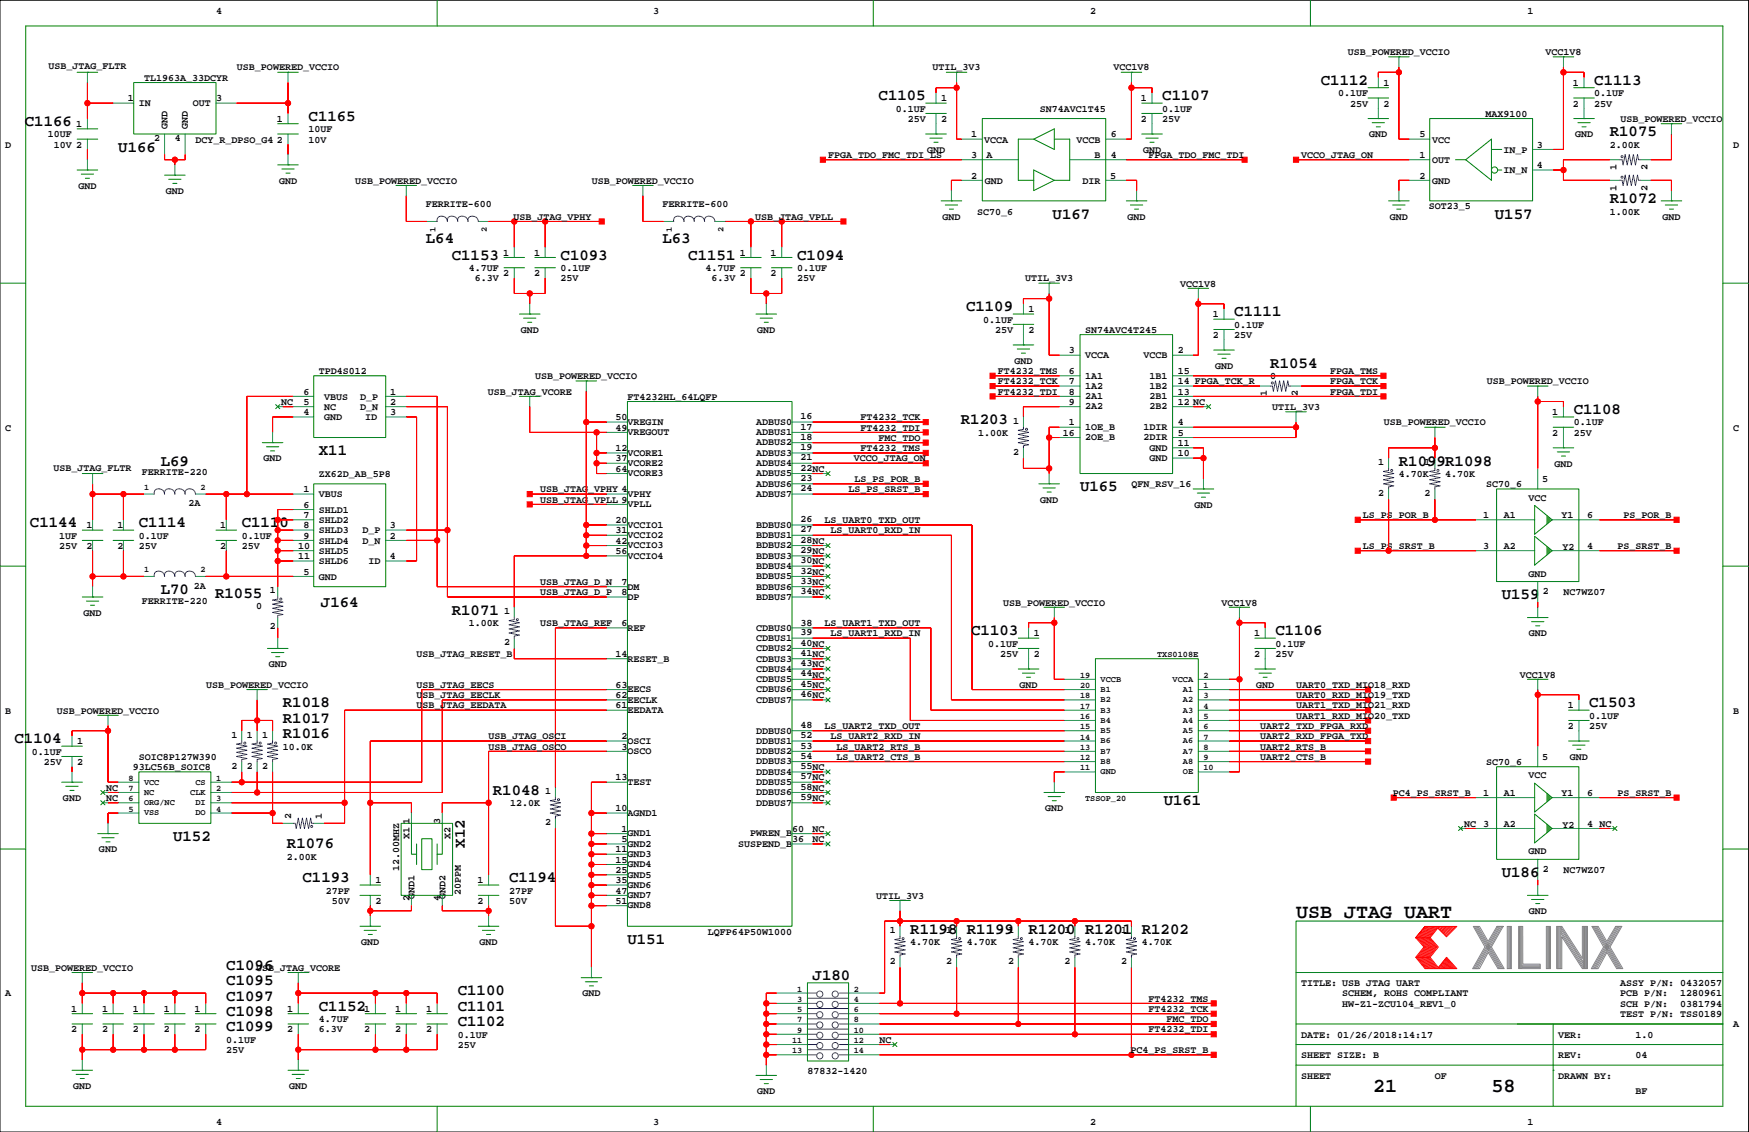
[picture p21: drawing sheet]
<svg xmlns="http://www.w3.org/2000/svg" width="432mm" height="279mm" viewBox="0 0 432 279" stroke-linecap="round" stroke-linejoin="round" font-family="sans-serif">
<defs><g id="words">
<g font-size="4.9">
<text x="320" y="226.5">USB JTAG UART</text>
<text x="339" y="269.6">21</text>
<text x="368.2" y="269.6">58</text>
</g>
<g font-size="3.9">
<text x="326.1" y="21">C1112</text>
<text x="393.6" y="21">C1113</text>
<text x="76.2" y="29.8">C1165</text>
<text x="216.9" y="24.8">C1105</text>
<text x="287" y="24.8">C1107</text>
<text x="6.1" y="31.1">C1166</text>
<text x="397.4" y="33.7">R1075</text>
<text x="29.2" y="37.5">U166</text>
<text x="259.9" y="54">U167</text>
<text x="369.1" y="54">U157</text>
<text x="397.4" y="50.2">R1072</text>
<text x="105.1" y="60.1">L64</text>
<text x="111.5" y="64.1">C1153</text>
<text x="138.4" y="64.1">C1093</text>
<text x="163.5" y="60.1">L63</text>
<text x="169.9" y="64.1">C1151</text>
<text x="196.8" y="64.1">C1094</text>
<text x="238.5" y="76.8">C1109</text>
<text x="304.7" y="78.1">C1111</text>
<text x="313.6" y="90.8">R1054</text>
<text x="237.2" y="104.8">R1203</text>
<text x="388.5" y="102.2">C1108</text>
<text x="78.7" y="112.4">X11</text>
<text x="39.7" y="114.9">L69</text>
<text x="345.4" y="114.9">R1099R1098</text>
<text x="266.6" y="121.3">U165</text>
<text x="7.4" y="130.2">C1144</text>
<text x="34.3" y="130.2">C1114</text>
<text x="59.7" y="130.2">C1110</text>
<text x="39.7" y="146.7">L70</text>
<text x="53.1" y="147.5">R1055</text>
<text x="79.2" y="149.7">J164</text>
<text x="370.8" y="147.9">U159</text>
<text x="111.5" y="151.7">R1071</text>
<text x="239.8" y="156.8">C1103</text>
<text x="314.9" y="156.8">C1106</text>
<text x="69.8" y="178.4">R1017</text>
<text x="69.8" y="174.6">R1018</text>
<text x="392.3" y="174.6">C1503</text>
<text x="3.6" y="183.5">C1104</text>
<text x="69.8" y="182.2">R1016</text>
<text x="121.7" y="196.2">R1048</text>
<text x="287.3" y="198.7">U161</text>
<text x="42.7" y="207.6">U152</text>
<text x="70.8" y="209.4">R1076</text>
<text x="114.7" y="209.2" transform="rotate(-90 114.7 209.2)">X12</text>
<text x="74.7" y="217.8">C1193</text>
<text x="125.7" y="217.8">C1194</text>
<text x="370.8" y="216.5">U186</text>
<text x="154.9" y="233">U151</text>
<text x="224.7" y="230.5">R1198</text>
<text x="238.7" y="230.5">R1199</text>
<text x="253.9" y="230.5">R1200</text>
<text x="267.9" y="230.5">R1201</text>
<text x="281.9" y="230.5">R1202</text>
<text x="55.9" y="239.3">C1096</text>
<text x="55.9" y="243.2">C1095</text>
<text x="113" y="245.7">C1100</text>
<text x="200.6" y="241.9">J180</text>
<text x="55.9" y="247">C1097</text>
<text x="55.9" y="250.8">C1098</text>
<text x="78.7" y="249.5">C1152</text>
<text x="113" y="249.5">C1101</text>
<text x="55.9" y="254.6">C1099</text>
<text x="113" y="253.3">C1102</text>
</g>
<g font-size="2.5">
<text x="53.3" y="3.4">4</text>
<text x="161.3" y="3.4">3</text>
<text x="269.2" y="3.4">2</text>
<text x="377.1" y="3.4">1</text>
<text x="12" y="17.1">USB_JTAG_FLTR</text>
<text x="58.5" y="17.4">USB_POWERED_VCCIO</text>
<text x="230.2" y="17.4">UTIL_3V3</text>
<text x="274.9" y="17.4">VCC1V8</text>
<text x="332.8" y="13.6">USB_POWERED_VCCIO</text>
<text x="381.5" y="13.6">VCC1V8</text>
<text x="35.6" y="19.9">TL1963A_33DCYR</text>
<text x="330.3" y="23.7">0.1UF</text>
<text x="341.6" y="21.2">1</text>
<text x="388.3" y="21.2">1</text>
<text x="393.6" y="23.7">0.1UF</text>
<text x="31.5" y="25">1</text>
<text x="34.3" y="26.2">IN</text>
<text x="47.6" y="26.2">OUT</text>
<text x="53.3" y="25">3</text>
<text x="221.1" y="27.6">0.1UF</text>
<text x="232.4" y="25">1</text>
<text x="256.7" y="27.6">SN74AVC1T45</text>
<text x="281.7" y="25">1</text>
<text x="287" y="27.6">0.1UF</text>
<text x="333.3" y="26.3">25V</text>
<text x="341.6" y="26.3">2</text>
<text x="366.7" y="28.8">MAX9100</text>
<text x="388.3" y="26.3">2</text>
<text x="393.6" y="26.3">25V</text>
<text x="11.8" y="33.9">10UF</text>
<text x="18.8" y="31.4">1</text>
<text x="38.1" y="34.8">2</text>
<text x="41.3" y="31.8" transform="rotate(-90 41.3 31.8)">GND</text>
<text x="43.2" y="34.8">4</text>
<text x="46.4" y="31.8" transform="rotate(-90 46.4 31.8)">GND</text>
<text x="48.2" y="35.2">DCY_R_DPSO_G4</text>
<text x="68.4" y="35.2">2</text>
<text x="68.4" y="30.1">1</text>
<text x="76.2" y="32.6">10UF</text>
<text x="76.2" y="35.2">10V</text>
<text x="224.1" y="30.1">25V</text>
<text x="232.4" y="30.1">2</text>
<text x="239.8" y="33.9">1</text>
<text x="242.9" y="35.2">VCCA</text>
<text x="265.8" y="35.2">VCCB</text>
<text x="274.3" y="33.9">6</text>
<text x="281.7" y="30.1">2</text>
<text x="287" y="30.1">25V</text>
<text x="338.1" y="33.9">GND</text>
<text x="350.4" y="33.9">5</text>
<text x="353.6" y="35.2">VCC</text>
<text x="388.8" y="33.9">GND</text>
<text x="400.1" y="30.1">USB_POWERED_VCCIO</text>
<text x="1.3" y="36.4">D</text>
<text x="13.3" y="36.4">10V 2</text>
<text x="204.4" y="39">FPGA_TDO_FMC_TDI_LS</text>
<text x="228.9" y="37.7">GND</text>
<text x="239.8" y="39">3</text>
<text x="243.6" y="39">A</text>
<text x="270.2" y="39">B</text>
<text x="274.3" y="39">4</text>
<text x="282.2" y="37.7">GND</text>
<text x="283.6" y="39">FPGA_TDO_FMC_TDI</text>
<text x="321.2" y="39">VCCO_JTAG_ON</text>
<text x="350.4" y="39">1</text>
<text x="353.6" y="40.3">OUT</text>
<text x="371.2" y="37.7">IN_P</text>
<text x="379.4" y="36.4">3</text>
<text x="379.4" y="41.5">4</text>
<text x="397.4" y="36.4">2.00K</text>
<text x="399.1" y="42" transform="rotate(-90 399.1 42)">1</text>
<text x="406.7" y="42" transform="rotate(-90 406.7 42)">2</text>
<text x="427.9" y="36.4">D</text>
<text x="19.4" y="46.6">GND</text>
<text x="40.9" y="47.9">GND</text>
<text x="68.9" y="45.3">GND</text>
<text x="87.7" y="45.3">USB_POWERED_VCCIO</text>
<text x="146.1" y="45.3">USB_POWERED_VCCIO</text>
<text x="239.8" y="44.1">2</text>
<text x="243.1" y="45.3">GND</text>
<text x="267.3" y="45.3">DIR</text>
<text x="274" y="44.1">5</text>
<text x="350.4" y="44.1">2</text>
<text x="353.6" y="45.3">GND</text>
<text x="371.2" y="42.8">IN_N</text>
<text x="399.1" y="47" transform="rotate(-90 399.1 47)">1</text>
<text x="406.7" y="47" transform="rotate(-90 406.7 47)">2</text>
<text x="105.1" y="51.2">FERRITE-600</text>
<text x="163.5" y="51.2">FERRITE-600</text>
<text x="241.2" y="53">SC70_6</text>
<text x="352.8" y="51.7">SOT23_5</text>
<text x="397.4" y="53">1.00K</text>
<text x="126.8" y="54.2">USB_JTAG_VPHY</text>
<text x="186.4" y="54.2">USB_JTAG_VPLL</text>
<text x="232.7" y="54.2">GND</text>
<text x="278.4" y="54.2">GND</text>
<text x="343.1" y="54.2">GND</text>
<text x="410.4" y="54.2">GND</text>
<text x="124.2" y="63.1">1</text>
<text x="131.8" y="63.1">1</text>
<text x="182.6" y="63.1">1</text>
<text x="190.2" y="63.1">1</text>
<text x="115.8" y="66.9">4.7UF</text>
<text x="117.2" y="69.5">6.3V</text>
<text x="124.2" y="68.2">2</text>
<text x="131.8" y="68.2">2</text>
<text x="138.4" y="69.5">25V</text>
<text x="138.4" y="66.9">0.1UF</text>
<text x="174.2" y="66.9">4.7UF</text>
<text x="175.6" y="69.5">6.3V</text>
<text x="182.6" y="68.2">2</text>
<text x="190.2" y="68.2">2</text>
<text x="196.8" y="66.9">0.1UF</text>
<text x="196.8" y="69.5">25V</text>
<text x="253.1" y="69.5">UTIL_3V3</text>
<text x="291.4" y="70.7">VCC1V8</text>
<text x="253.9" y="77.1">1</text>
<text x="128.6" y="82.2">GND</text>
<text x="187" y="82.2">GND</text>
<text x="242.7" y="79.6">0.1UF</text>
<text x="245.7" y="82.2">25V</text>
<text x="253.9" y="82.2">2</text>
<text x="267.9" y="82.2">SN74AVC4T245</text>
<text x="299.4" y="83.4">2</text>
<text x="299.4" y="78.3">1</text>
<text x="304.7" y="80.9">0.1UF</text>
<text x="304.7" y="83.4">25V</text>
<text x="250.4" y="89.8">GND</text>
<text x="263.9" y="87.2">3</text>
<text x="267.9" y="88.4">VCCA</text>
<text x="282.3" y="88.4">VCCB</text>
<text x="290.8" y="87.2">2</text>
<text x="78.7" y="92.3">TPD4S012</text>
<text x="132.2" y="93.6">USB_POWERED_VCCIO</text>
<text x="246.3" y="94.9">FT4232_TCK</text>
<text x="246.3" y="92.3">FT4232_TMS</text>
<text x="263.9" y="94.9">7</text>
<text x="263.9" y="92.3">6</text>
<text x="267.9" y="93.4">1A1</text>
<text x="267.9" y="96">1A2</text>
<text x="283.8" y="93.4">1B1</text>
<text x="283.8" y="96">1B2</text>
<text x="290.8" y="94.9">14 FPGA_TCK_R</text>
<text x="290.8" y="92.3">15</text>
<text x="300" y="91">GND</text>
<text x="313.6" y="93.6">0</text>
<text x="328.4" y="92.3">FPGA_TMS</text>
<text x="328.4" y="94.9">FPGA_TCK</text>
<text x="367" y="94.9">USB_POWERED_VCCIO</text>
<text x="69.4" y="99.9">NC</text>
<text x="74.9" y="99.9">5</text>
<text x="74.9" y="97.4">6</text>
<text x="80" y="101.2">NC</text>
<text x="80" y="98.7">VBUS</text>
<text x="88.9" y="98.7">D_P</text>
<text x="88.9" y="101.2">D_N</text>
<text x="96.3" y="99.9">2</text>
<text x="96.3" y="97.4">1</text>
<text x="120.4" y="97.4">USB_JTAG_VCORE</text>
<text x="154.9" y="98.7">FT4232HL_64LQFP</text>
<text x="246.3" y="97.4">FT4232_TDI</text>
<text x="263.9" y="99.9">9</text>
<text x="263.9" y="97.4">8</text>
<text x="267.9" y="98.5">2A1</text>
<text x="267.9" y="101.1">2A2</text>
<text x="283.8" y="101.1">2B2</text>
<text x="283.8" y="98.5">2B1</text>
<text x="290.8" y="97.4">13</text>
<text x="290.8" y="99.9">12 NC</text>
<text x="312.8" y="97.8" transform="rotate(-90 312.8 97.8)">1</text>
<text x="314" y="101.2">UTIL_3V3</text>
<text x="320.4" y="97.8" transform="rotate(-90 320.4 97.8)">2</text>
<text x="328.4" y="97.4">FPGA_TDI</text>
<text x="1.3" y="106.3">C</text>
<text x="74.9" y="102.5">4</text>
<text x="80" y="103.7">GND</text>
<text x="90.1" y="103.7">ID</text>
<text x="96.3" y="102.5">3</text>
<text x="151.9" y="106.3">49</text>
<text x="151.9" y="103.7">50</text>
<text x="154.9" y="104.9">VREGIN</text>
<text x="154.9" y="107.4">VREGOUT</text>
<text x="186.6" y="104.9">ADBUS0</text>
<text x="186.6" y="107.4">ADBUS1</text>
<text x="197.7" y="106">17</text>
<text x="197.7" y="103.5">16</text>
<text x="212.5" y="103.7">FT4232_TCK</text>
<text x="212.5" y="106.3">FT4232_TDI</text>
<text x="241.5" y="107.5">1.00K</text>
<text x="250.1" y="104.6">1</text>
<text x="262.4" y="107.5">16</text>
<text x="263.9" y="105">1</text>
<text x="267.9" y="106.1">1OE_B</text>
<text x="282.3" y="106.1">1DIR</text>
<text x="290.8" y="107.5">5</text>
<text x="290.8" y="105">4</text>
<text x="341.7" y="105">USB_POWERED_VCCIO</text>
<text x="383.2" y="107.5">2</text>
<text x="383.2" y="102.5">1</text>
<text x="388.5" y="105">0.1UF</text>
<text x="388.5" y="107.5">25V</text>
<text x="427.9" y="106.3">C</text>
<text x="65.1" y="113.9">GND</text>
<text x="151.9" y="113.9">37</text>
<text x="151.9" y="111.4">12</text>
<text x="154.9" y="112.5">VCORE1</text>
<text x="186.6" y="110">ADBUS2</text>
<text x="186.6" y="112.5">ADBUS3</text>
<text x="197.7" y="113.6">21</text>
<text x="197.7" y="111.1">19</text>
<text x="197.7" y="108.6">18</text>
<text x="210.8" y="113.9">VCCO_JTAG_ON</text>
<text x="212.5" y="111.4">FT4232_TMS</text>
<text x="216.9" y="108.8">FMC_TDO</text>
<text x="250.1" y="112.3">2</text>
<text x="267.9" y="108.7">2OE_B</text>
<text x="282.3" y="108.7">2DIR</text>
<text x="283.8" y="113.8">GND</text>
<text x="283.8" y="111.2">GND</text>
<text x="290.8" y="112.6">10</text>
<text x="290.8" y="110.1">11</text>
<text x="13.2" y="116.2">USB_JTAG_FLTR</text>
<text x="35" y="117.3">FERRITE-220</text>
<text x="78.7" y="117.7">ZX62D_AB_5P8</text>
<text x="151.9" y="116.4">64</text>
<text x="154.9" y="115">VCORE2</text>
<text x="154.9" y="117.6">VCORE3</text>
<text x="186.6" y="115">ADBUS4</text>
<text x="186.6" y="117.6">ADBUS5</text>
<text x="197.7" y="118.7">23</text>
<text x="197.7" y="116.2">22NC</text>
<text x="211" y="119">LS_PS_POR_B</text>
<text x="340.3" y="114.8">1</text>
<text x="345.4" y="117.7">4.70K</text>
<text x="351.7" y="114.8">1</text>
<text x="356.8" y="117.7">4.70K</text>
<text x="380.7" y="119">5</text>
<text x="383.8" y="115.2">GND</text>
<text x="46.6" y="125">2A</text>
<text x="74.9" y="121.5">1</text>
<text x="74.9" y="125.3">6</text>
<text x="78.7" y="122.8">VBUS</text>
<text x="133.3" y="121.5">USB_JTAG_VPHY 4</text>
<text x="133.3" y="124.1">USB_JTAG_VPLL 9</text>
<text x="154.9" y="122.6">VPHY</text>
<text x="154.9" y="125.2">VPLL</text>
<text x="186.6" y="120.1">ADBUS6</text>
<text x="186.6" y="122.6">ADBUS7</text>
<text x="197.7" y="121.3">24</text>
<text x="209.5" y="121.5">LS_PS_SRST_B</text>
<text x="256.8" y="124.1">GND</text>
<text x="279.3" y="120.2">QFN_RSV_16</text>
<text x="294.9" y="125.3">GND</text>
<text x="340.3" y="122.4">2</text>
<text x="351.7" y="122.4">2</text>
<text x="366.9" y="120.2">SC70_6</text>
<text x="377.4" y="123.5">VCC</text>
<text x="21.4" y="130.4">1</text>
<text x="29" y="130.4">1</text>
<text x="54.4" y="130.4">1</text>
<text x="74.9" y="130.4">8</text>
<text x="74.9" y="127.9">7</text>
<text x="78.7" y="126.6">SHLD1</text>
<text x="78.7" y="129.1">SHLD2</text>
<text x="78.7" y="131.7">SHLD3</text>
<text x="89.5" y="131.7">D_P</text>
<text x="96.2" y="130.4">3</text>
<text x="151.9" y="131.7">31</text>
<text x="151.9" y="129.1">20</text>
<text x="154.9" y="130.3">VCCIO1</text>
<text x="186.6" y="130.3">BDBUS0</text>
<text x="197.7" y="131.4">27</text>
<text x="197.7" y="128.9">26</text>
<text x="203.6" y="129.1">LS_UART0_TXD_OUT</text>
<text x="205.1" y="131.7">LS_UART0_RXD_IN</text>
<text x="336.5" y="127.9">LS_PS_POR_B</text>
<text x="366.2" y="127.9">1</text>
<text x="371.3" y="127.9">A1</text>
<text x="385.5" y="127.9">Y1</text>
<text x="391.9" y="127.9">6</text>
<text x="400.8" y="127.9">PS_POR_B</text>
<text x="14.6" y="132.9">1UF</text>
<text x="14.6" y="135.5">25V</text>
<text x="21.4" y="135.5">2</text>
<text x="29" y="135.5">2</text>
<text x="34.3" y="135.5">25V</text>
<text x="34.3" y="132.9">0.1UF</text>
<text x="54.4" y="135.5">2</text>
<text x="59.7" y="135.5">25V</text>
<text x="59.7" y="132.9">0.1UF</text>
<text x="73.6" y="135.5">10</text>
<text x="74.9" y="132.9">9</text>
<text x="78.7" y="134.2">SHLD4</text>
<text x="78.7" y="136.8">SHLD5</text>
<text x="89.5" y="134.2">D_N</text>
<text x="96.2" y="132.9">2</text>
<text x="151.9" y="136.8">56</text>
<text x="151.9" y="134.2">42</text>
<text x="154.9" y="132.8">VCCIO2</text>
<text x="154.9" y="135.3">VCCIO3</text>
<text x="154.9" y="137.9">VCCIO4</text>
<text x="186.6" y="132.8">BDBUS1</text>
<text x="186.6" y="135.3">BDBUS2</text>
<text x="186.6" y="137.9">BDBUS3</text>
<text x="197.7" y="136.5">29NC</text>
<text x="197.7" y="134">28NC</text>
<text x="336.5" y="135.5">LS_PS_SRST_B</text>
<text x="366.2" y="135.5">3</text>
<text x="371.3" y="135.5">A2</text>
<text x="385.7" y="135.7">Y2</text>
<text x="391.9" y="135.5">4</text>
<text x="399.3" y="135.5">PS_SRST_B</text>
<text x="73.6" y="138">11</text>
<text x="74.9" y="141.8">5</text>
<text x="78.7" y="139.3">SHLD6</text>
<text x="78.7" y="143.1">GND</text>
<text x="91" y="139.3">ID</text>
<text x="96.2" y="138">4</text>
<text x="186.6" y="140.4">BDBUS4</text>
<text x="186.6" y="143">BDBUS5</text>
<text x="197.7" y="141.6">32NC</text>
<text x="197.7" y="139">30NC</text>
<text x="377.4" y="142.3">GND</text>
<text x="35" y="149.1">FERRITE-220</text>
<text x="47.8" y="145.3">2A</text>
<text x="66.6" y="146.3">1</text>
<text x="133.3" y="144.4">USB_JTAG_D_N</text>
<text x="133.3" y="146.9">USB_JTAG_D_P</text>
<text x="153.4" y="146.9">8</text>
<text x="153.4" y="144.4">7</text>
<text x="154.9" y="145.5">DM</text>
<text x="154.9" y="148">DP</text>
<text x="186.6" y="145.5">BDBUS6</text>
<text x="186.6" y="148">BDBUS7</text>
<text x="197.7" y="146.7">34NC</text>
<text x="197.7" y="144.1">33NC</text>
<text x="247.7" y="149.4">USB_POWERED_VCCIO</text>
<text x="301.6" y="149.4">VCC1V8</text>
<text x="380.9" y="146.5">2</text>
<text x="386" y="146.9">NC7WZ07</text>
<text x="20.6" y="152">GND</text>
<text x="63.3" y="150.3">0</text>
<text x="66.6" y="155.2">2</text>
<text x="115.8" y="154.5">1.00K</text>
<text x="124.4" y="151.6">1</text>
<text x="133.3" y="154.5">USB_JTAG_REF</text>
<text x="153.4" y="154.5">6</text>
<text x="154.9" y="155.7">REF</text>
<text x="186.6" y="155.7">CDBUS0</text>
<text x="197.7" y="154.5">38</text>
<text x="203.6" y="154.5">LS_UART1_TXD_OUT</text>
<text x="124.4" y="159.2">2</text>
<text x="186.6" y="158.2">CDBUS1</text>
<text x="186.6" y="160.7">CDBUS2</text>
<text x="197.7" y="161.9">41NC</text>
<text x="197.7" y="159.4">40NC</text>
<text x="197.7" y="156.8">39</text>
<text x="205.1" y="157.1">LS_UART1_RXD_IN</text>
<text x="244" y="159.6">0.1UF</text>
<text x="255.2" y="157.1">1</text>
<text x="309.6" y="157.1">1</text>
<text x="314.9" y="159.6">0.1UF</text>
<text x="377.4" y="157.1">GND</text>
<text x="66.3" y="164.7">GND</text>
<text x="102.8" y="162.1">USB_JTAG_RESET_B</text>
<text x="151.9" y="162.1">14</text>
<text x="154.9" y="163.3">RESET_B</text>
<text x="186.6" y="163.3">CDBUS3</text>
<text x="186.6" y="165.8">CDBUS4</text>
<text x="197.7" y="167">44NC</text>
<text x="197.7" y="164.4">43NC</text>
<text x="247" y="162.1">25V</text>
<text x="255.2" y="162.1">2</text>
<text x="309.6" y="162.1">2</text>
<text x="314.9" y="162.1">25V</text>
<text x="375.2" y="167.2">VCC1V8</text>
<text x="50.9" y="169.8">USB_POWERED_VCCIO</text>
<text x="102.8" y="169.8">USB_JTAG_EECS</text>
<text x="102.8" y="172.3">USB_JTAG_EECLK</text>
<text x="151.9" y="172.3">62</text>
<text x="151.9" y="169.8">63</text>
<text x="154.9" y="170.9">EECS</text>
<text x="154.9" y="173.4">EECLK</text>
<text x="186.6" y="168.4">CDBUS5</text>
<text x="186.6" y="170.9">CDBUS6</text>
<text x="186.6" y="173.4">CDBUS7</text>
<text x="197.7" y="172.1">46NC</text>
<text x="197.7" y="169.5">45NC</text>
<text x="251.7" y="169.8">GND</text>
<text x="310.1" y="169.8">GND</text>
<text x="320" y="172.3">UART0_RXD_MIO19_TXD</text>
<text x="320" y="169.8">UART0_TXD_MIO18_RXD</text>
<text x="1.3" y="176.1">B</text>
<text x="14.1" y="176.1">USB_POWERED_VCCIO</text>
<text x="102.8" y="174.8">USB_JTAG_EEDATA</text>
<text x="151.9" y="174.8">61</text>
<text x="154.9" y="176">EEDATA</text>
<text x="197.7" y="179.7">48</text>
<text x="203.6" y="179.9">LS_UART2_TXD_OUT</text>
<text x="311.1" y="179.9">UART2_TXD_FPGA_RXD</text>
<text x="320" y="177.4">UART1_RXD_MIO20_TXD</text>
<text x="320" y="174.8">UART1_TXD_MIO21_RXD</text>
<text x="387" y="179.9">2</text>
<text x="387" y="174.8">1</text>
<text x="392.3" y="177.4">0.1UF</text>
<text x="392.3" y="179.9">25V</text>
<text x="427.9" y="176.1">B</text>
<text x="19" y="183.7">1</text>
<text x="57.1" y="182.1">1</text>
<text x="60.9" y="182.1">1</text>
<text x="64.8" y="182.1">1</text>
<text x="69.8" y="185">10.0K</text>
<text x="120.6" y="182.5">USB_JTAG_OSCI</text>
<text x="120.6" y="185">USB_JTAG_OSCO</text>
<text x="153.4" y="185">3</text>
<text x="153.4" y="182.5">2</text>
<text x="154.9" y="183.6">OSCI</text>
<text x="186.6" y="181.1">DDBUS0</text>
<text x="186.6" y="183.6">DDBUS1</text>
<text x="197.7" y="184.7">53</text>
<text x="197.7" y="182.2">52</text>
<text x="205.1" y="182.5">LS_UART2_RXD_IN</text>
<text x="206.5" y="185">LS_UART2_RTS_B</text>
<text x="311.1" y="182.5">UART2_RXD_FPGA_TXD</text>
<text x="311.1" y="185">UART2_RTS_B</text>
<text x="7.8" y="186.3">0.1UF</text>
<text x="10.8" y="188.8">25V</text>
<text x="19" y="188.8">2</text>
<text x="32.8" y="190.1">93LC56B_SOIC8</text>
<text x="34.3" y="187.5">SOIC8P127W390</text>
<text x="57.1" y="189.7">2</text>
<text x="60.9" y="189.7">2</text>
<text x="64.8" y="189.7">2</text>
<text x="154.9" y="186.1">OSCO</text>
<text x="186.6" y="186.1">DDBUS2</text>
<text x="186.6" y="188.7">DDBUS3</text>
<text x="186.6" y="191.2">DDBUS4</text>
<text x="197.7" y="189.8">55NC</text>
<text x="197.7" y="187.3">54</text>
<text x="206.5" y="187.5">LS_UART2_CTS_B</text>
<text x="311.1" y="187.5">UART2_CTS_B</text>
<text x="366.9" y="188.8">SC70_6</text>
<text x="380.7" y="187.5">5</text>
<text x="387.6" y="187.5">GND</text>
<text x="15.6" y="197.7">GND</text>
<text x="26.2" y="197.7">NC</text>
<text x="26.2" y="195.2">NC</text>
<text x="134.6" y="196.1">1</text>
<text x="151.9" y="192.6">13</text>
<text x="154.9" y="193.8">TEST</text>
<text x="186.6" y="193.8">DDBUS5</text>
<text x="186.6" y="196.3">DDBUS6</text>
<text x="197.7" y="197.4">59NC</text>
<text x="197.7" y="194.9">58NC</text>
<text x="197.7" y="192.4">57NC</text>
<text x="343.9" y="196.4">PC4_PS_SRST_B</text>
<text x="366.2" y="196.4">1</text>
<text x="371.3" y="196.4">A1</text>
<text x="377.4" y="192.1">VCC</text>
<text x="385.5" y="196.4">Y1</text>
<text x="391.9" y="196.4">6</text>
<text x="399.3" y="196.4">PS_SRST_B</text>
<text x="71.9" y="202.2" transform="rotate(-90 71.9 202.2)">2</text>
<text x="79.5" y="202.2" transform="rotate(-90 79.5 202.2)">1</text>
<text x="101.1" y="203.4" transform="rotate(-90 101.1 203.4)">1</text>
<text x="108.7" y="203.4" transform="rotate(-90 108.7 203.4)">3</text>
<text x="125.9" y="199">12.0K</text>
<text x="134.6" y="203.7">2</text>
<text x="151.9" y="200.2">10</text>
<text x="154.9" y="201.4">AGND1</text>
<text x="186.6" y="198.8">DDBUS7</text>
<text x="258.1" y="200.2">GND</text>
<text x="101.1" y="207" transform="rotate(-90 101.1 207)">X1</text>
<text x="111.2" y="207" transform="rotate(-90 111.2 207)">X2</text>
<text x="153.4" y="207.9">5</text>
<text x="153.4" y="205.3">1</text>
<text x="154.9" y="206.5">GND1</text>
<text x="154.9" y="209">GND2</text>
<text x="182.2" y="209">SUSPEND_B</text>
<text x="185.2" y="206.5">PWREN_B</text>
<text x="195.5" y="207.9">36</text>
<text x="195.5" y="205.3">60</text>
<text x="200.6" y="207.9">NC</text>
<text x="200.6" y="205.3">NC</text>
<text x="361.4" y="204">NC</text>
<text x="366.2" y="204">3</text>
<text x="371.3" y="204">A2</text>
<text x="385.7" y="204.3">Y2</text>
<text x="391.9" y="204">4 NC</text>
<text x="24.4" y="210.4">GND</text>
<text x="70.8" y="212.2">2.00K</text>
<text x="98.5" y="215.1" transform="rotate(-90 98.5 215.1)">12.00MHZ</text>
<text x="151.9" y="215.5">25</text>
<text x="151.9" y="212.9">15</text>
<text x="151.9" y="210.4">11</text>
<text x="154.9" y="211.5">GND3</text>
<text x="154.9" y="214.1">GND4</text>
<text x="377.4" y="210.9">GND</text>
<text x="380.9" y="215.1">2</text>
<text x="386" y="215.5">NC7WZ07</text>
<text x="80.4" y="220.6">27PF</text>
<text x="92.7" y="218">1</text>
<text x="102.3" y="221.8" transform="rotate(-90 102.3 221.8)">GND1</text>
<text x="109.9" y="221.8" transform="rotate(-90 109.9 221.8)">GND2</text>
<text x="113.8" y="220.8" transform="rotate(-90 113.8 220.8)">20PPM</text>
<text x="117.9" y="218">1</text>
<text x="125.7" y="220.6">27PF</text>
<text x="151.9" y="220.6">47</text>
<text x="151.9" y="218">35</text>
<text x="154.9" y="216.6">GND5</text>
<text x="154.9" y="219.1">GND6</text>
<text x="154.9" y="221.7">GND7</text>
<text x="216.3" y="221.8">UTIL_3V3</text>
<text x="81.9" y="223.1">50V</text>
<text x="92.7" y="223.1">2</text>
<text x="101.1" y="222.3" transform="rotate(-90 101.1 222.3)">2</text>
<text x="108.7" y="222.3" transform="rotate(-90 108.7 222.3)">4</text>
<text x="117.9" y="223.1">2</text>
<text x="125.7" y="223.1">50V</text>
<text x="151.9" y="223.1">51</text>
<text x="154.9" y="224.2">GND8</text>
<text x="377.4" y="225.6">GND</text>
<text x="89.2" y="233.3">GND</text>
<text x="118.4" y="233.3">GND</text>
<text x="174.8" y="230.7">LQFP64P50W1000</text>
<text x="219.7" y="230.3">1</text>
<text x="224.7" y="233.3">4.70K</text>
<text x="233.6" y="230.3">1</text>
<text x="238.7" y="233.3">4.70K</text>
<text x="248.9" y="230.3">1</text>
<text x="253.9" y="233.3">4.70K</text>
<text x="262.8" y="230.3">1</text>
<text x="267.9" y="233.3">4.70K</text>
<text x="276.8" y="230.3">1</text>
<text x="281.9" y="233.3">4.70K</text>
<text x="7.7" y="239.6">USB_POWERED_VCCIO</text>
<text x="63.3" y="239.6">USB_JTAG_VCORE</text>
<text x="219.7" y="238">2</text>
<text x="233.6" y="238">2</text>
<text x="248.9" y="238">2</text>
<text x="262.8" y="238">2</text>
<text x="276.8" y="238">2</text>
<text x="1.3" y="245.9">A</text>
<text x="143.8" y="245.9">GND</text>
<text x="321.2" y="243.4">TITLE: USB JTAG UART</text>
<text x="331.4" y="245.9">SCHEM, ROHS COMPLIANT</text>
<text x="400" y="245.9">PCB P/N:</text>
<text x="400" y="243.4">ASSY P/N: 0432057</text>
<text x="414.8" y="245.9">1280961</text>
<text x="17.6" y="249.8">1</text>
<text x="25.2" y="249.8">1</text>
<text x="32.8" y="249.8">1</text>
<text x="40.4" y="249.8">1</text>
<text x="48" y="249.8">1</text>
<text x="70.9" y="249.8">1</text>
<text x="89.9" y="249.8">1</text>
<text x="97.6" y="249.8">1</text>
<text x="105.2" y="249.8">1</text>
<text x="283.6" y="249.8">FT4232_TCK</text>
<text x="283.6" y="247.2">FT4232_TMS</text>
<text x="331.4" y="248.5">HW-Z1-ZCU104_REV1_0</text>
<text x="400" y="251">TEST P/N: TSS0189</text>
<text x="400" y="248.5">SCH P/N:</text>
<text x="414.8" y="248.5">0381794</text>
<text x="17.6" y="254.8">2</text>
<text x="25.2" y="254.8">2</text>
<text x="32.8" y="254.8">2</text>
<text x="40.4" y="254.8">2</text>
<text x="48" y="254.8">2</text>
<text x="55.9" y="257.4">0.1UF</text>
<text x="70.9" y="254.8">2</text>
<text x="78.7" y="254.8">6.3V</text>
<text x="78.7" y="252.3">4.7UF</text>
<text x="89.9" y="254.8">2</text>
<text x="97.6" y="254.8">2</text>
<text x="105.2" y="254.8">2</text>
<text x="113" y="256.1">0.1UF</text>
<text x="217.1" y="257.4">NC</text>
<text x="283.6" y="254.8">FT4232_TDI</text>
<text x="288" y="252.3">FMC_TDO</text>
<text x="321.2" y="256.1">DATE: 01/26/2018:14:17</text>
<text x="384.7" y="256.1">VER:</text>
<text x="403.8" y="256.1">1.0</text>
<text x="427.9" y="253.6">A</text>
<text x="55.9" y="259.9">25V</text>
<text x="113" y="258.6">25V</text>
<text x="279.1" y="259.9">PC4_PS_SRST_B</text>
<text x="321.2" y="261.2">SHEET SIZE: B</text>
<text x="384.7" y="261.2">REV:</text>
<text x="403.8" y="261.2">04</text>
<text x="18.1" y="268.8">GND</text>
<text x="71.4" y="268.8">GND</text>
<text x="199.3" y="265">87832-1420</text>
<text x="321.2" y="266.3">SHEET</text>
<text x="354.2" y="266.3">OF</text>
<text x="384.7" y="266.3">DRAWN BY:</text>
<text x="187" y="270.1">GND</text>
<text x="403.8" y="270.1">BF</text>
<text x="53.3" y="277.7">4</text>
<text x="161.3" y="277.7">3</text>
<text x="269.2" y="277.7">2</text>
<text x="377.1" y="277.7">1</text>
</g>
<g font-size="2.1">
<text x="107.5" y="57.2" transform="rotate(-90 107.5 57.2)">1</text>
<text x="120.2" y="57.2" transform="rotate(-90 120.2 57.2)">2</text>
<text x="165.9" y="57.2" transform="rotate(-90 165.9 57.2)">1</text>
<text x="178.6" y="57.2" transform="rotate(-90 178.6 57.2)">2</text>
<text x="35.6" y="120.9">1</text>
<text x="49.5" y="120.9">2</text>
<text x="35.6" y="141.2">1</text>
<text x="49.5" y="141.2">2</text>
<text x="266.6" y="167.3">19</text>
<text x="285.7" y="162.2">TXS0108E</text>
<text x="297.1" y="167.3">2</text>
<text x="266.6" y="169.8">20</text>
<text x="266.6" y="172.4">18</text>
<text x="271.7" y="168.3">VCCB</text>
<text x="271.7" y="170.8">B1</text>
<text x="271.7" y="173.3">B2</text>
<text x="289.5" y="168.3">VCCA</text>
<text x="292" y="170.8">A1</text>
<text x="292" y="173.3">A2</text>
<text x="297.1" y="169.8">1</text>
<text x="297.1" y="172.4">3</text>
<text x="266.6" y="174.9">17</text>
<text x="266.6" y="177.4">16</text>
<text x="266.6" y="180">15</text>
<text x="271.7" y="175.9">B3</text>
<text x="271.7" y="178.4">B4</text>
<text x="292" y="175.9">A3</text>
<text x="292" y="178.4">A4</text>
<text x="297.1" y="174.9">4</text>
<text x="297.1" y="177.4">5</text>
<text x="297.1" y="180">6</text>
<text x="266.6" y="182.5">14</text>
<text x="266.6" y="185.1">13</text>
<text x="271.7" y="181">B5</text>
<text x="271.7" y="183.5">B6</text>
<text x="292" y="181">A5</text>
<text x="292" y="183.5">A6</text>
<text x="297.1" y="185.1">8</text>
<text x="297.1" y="182.5">7</text>
<text x="266.6" y="187.6">12</text>
<text x="266.6" y="190.1">11</text>
<text x="271.7" y="186">B7</text>
<text x="271.7" y="188.6">B8</text>
<text x="271.7" y="191.1">GND</text>
<text x="292" y="188.6">A8</text>
<text x="292" y="191.1">OE</text>
<text x="292" y="186">A7</text>
<text x="297.1" y="187.6">9</text>
<text x="297.1" y="190.1">10</text>
<text x="31.7" y="192.7">8</text>
<text x="31.7" y="195.2">7</text>
<text x="31.7" y="197.8">6</text>
<text x="35.6" y="196.2">NC</text>
<text x="35.6" y="193.7">VCC</text>
<text x="47" y="196.2">CLK</text>
<text x="48.2" y="193.7">CS</text>
<text x="53.3" y="197.8">3</text>
<text x="53.3" y="195.2">2</text>
<text x="53.3" y="192.7">1</text>
<text x="267.9" y="197.8">TSSOP_20</text>
<text x="31.7" y="200.3">5</text>
<text x="35.6" y="201.3">VSS</text>
<text x="35.6" y="198.7">ORG/NC</text>
<text x="48.2" y="198.7">DI</text>
<text x="48.2" y="201.3">DO</text>
<text x="53.3" y="200.3">4</text>
<text x="196.8" y="244.7">1</text>
<text x="210.8" y="244.7">2</text>
<text x="196.8" y="249.8">5</text>
<text x="196.8" y="247.3">3</text>
<text x="210.8" y="249.8">6</text>
<text x="210.8" y="247.3">4</text>
<text x="195.5" y="257.4">11</text>
<text x="196.8" y="254.9">9</text>
<text x="196.8" y="252.4">7</text>
<text x="210.8" y="257.4">12</text>
<text x="210.8" y="254.9">10</text>
<text x="210.8" y="252.4">8</text>
<text x="195.5" y="260">13</text>
<text x="210.8" y="260">14</text>
</g>
</g></defs>
<path d="M0 .1h431.7v279.3h-431.7z" fill="none" stroke="#000" stroke-width=".25"/>
<g fill="none" stroke="#008000" stroke-width=".25">
<path d="M6.3 6.4h419.1v266.7h-419.1zM19 17.8h5.1M21.6 17.8h.1M68.6 17.8h5M71.1 17.8h.1M107.9 .1v6.3M215.6 .1v6.3M233.6 17.8h5.1M236.2 17.8h.1M276.8 17.8h5.1M279.3 17.8h.1M323.5 .1v6.3"/>
<path d="M342.8 14h5.1M345.4 14h.1M383.5 14h5M386 14h.1M19 34.3h5.1M19 31.8h5.1M33 20.4h20.3v12.7h-20.3zM68.6 33.1h5M68.6 30.5h5M228.5 33.1h5.1M228.5 28h5.1M228.5 25.5h5.1"/>
<path d="M229.6 34.1h3M230.6 35.1h1M231.1 33.1h.1M242.5 29.3h30.5v20.3h-30.5zM255.2 34.3h-3.8v10.2h3.8M255.2 34.3l5.1-2.5v5.1zM260.3 34.3h3.8v10.2h-3.8M281.9 33.1h5.1M281.9 28h5.1M281.9 25.5h5.1M282.9 34.1h3M283.9 35.1h1"/>
<path d="M284.4 33.1h.1M337.7 24.2h5.1M337.7 21.6h5.1M337.7 29.3h5.1M338.8 30.3h3M339.8 31.3h1M340.3 29.3h.1M353 29.3h25.4v20.3h-25.4zM359.3 39.4h2.6M361.9 39.4l6.3-5.1v10.2zM368.2 36.9h2.6M388.5 24.2h5.1"/>
<path d="M388.5 21.6h5.1M388.5 29.3h5.1M389.5 30.3h3.1M390.6 31.3h1M391.1 29.3h.1M410.1 30.5h5.1M412.7 30.5h.1M19 42h5.1M20.1 43h3M21.1 44h1M21.6 42h.1M40.6 43.2h5.1"/>
<path d="M41.6 44.2h3.1M42.7 45.3h1M43.2 43.2h.1M68.6 40.7h5M69.6 41.7h3M70.6 42.7h1M71.1 40.7h.1M97.8 45.8h5M100.3 45.8h.1M156.2 45.8h5.1M158.7 45.8h.1M232.4 49.6h5"/>
<path d="M233.4 50.6h3M234.4 51.6h1M234.9 49.6h.1M255.2 42l5.1 2.5-5.1 2.5zM278.1 49.6h5M279.1 50.6h3M280.1 51.6h1M280.6 49.6h.1M342.8 49.6h5.1M343.8 50.6h3.1M344.9 51.6h1M345.4 49.6h.1"/>
<path d="M369.7 42h1.1M410.1 49.6h5.1M411.1 50.6h3.1M412.1 51.6h1.1M412.7 49.6h.1M0 69.9h6.3M124.4 66.1h5.1M124.4 63.5h5.1M128.2 77.5h5.1M129.3 78.5h3M130.3 79.5h1M130.8 77.5h.1"/>
<path d="M132.1 66.1h5M132.1 63.5h5M182.8 66.1h5.1M182.8 63.5h5.1M186.6 77.5h5.1M187.7 78.5h3M188.7 79.5h1M189.2 77.5h.1M190.5 66.1h5M190.5 63.5h5M250.1 77.5h5.1M256.5 69.9h5.1"/>
<path d="M259 69.9h.1M293.3 71.2h5.1M295.8 71.2h.1M299.7 78.8h5M425.4 69.9h6.3M68.1 99.9l1 1M69.1 99.9l-1 1M77.5 92.8h17.7v15.2h-17.7zM128.2 97.8h5.1M130.8 97.8h.1M142.2 94h5.1M144.7 94h.1"/>
<path d="M154.9 99.1h40.6v129.5h-40.6zM250.1 80.1h5.1M250.1 85.1h5.1M251.1 86.2h3.1M252.2 87.2h1M252.7 85.1h.1M297.9 99.9l1 1M298.9 99.9l-1 1M299.7 81.3h5M299.7 86.4h5M300.7 87.4h3M301.7 88.4h1"/>
<path d="M302.2 86.4h.1M377.1 95.3h5.1M379.6 95.3h.1M20.3 116.9h5.1M22.9 116.9h.1M64.8 109.3h5M65.8 110.3h3M66.8 111.3h1M67.3 109.3h.1M77.5 119.4h17.7v25.4h-17.7zM203.9 116.4l1 1M204.9 116.4l-1 1"/>
<path d="M256.5 119.4h5.1M259 119.4h.1M317.4 101.6h5.1M320 101.6h.1M351.7 105.4h5.1M354.2 105.4h.1M383.5 105.4h5M383.5 102.9h5M383.5 110.5h5M384.5 111.5h3M385.5 112.6h1M386 110.5h.1"/>
<path d="M0 139.7h6.3M20.3 133.4h5.1M20.3 130.8h5.1M27.9 133.4h5.1M27.9 130.8h5.1M53.3 133.4h5.1M53.3 130.8h5.1M203.9 134.1l1 1.1M203.9 136.7l1 1M203.9 139.2l1 1M204.9 134.1l-1 1.1M204.9 136.7l-1 1"/>
<path d="M204.9 139.2l-1 1M257.5 120.4h3M258.5 121.4h1M294.6 120.7h5.1M295.6 121.7h3M296.6 122.7h1M297.1 120.7h.1M369.5 120.7h20.3v22.8h-20.3zM378.9 124.7l4.3 3.6-4.3 3.6zM378.9 132.4l4.3 3.5-4.3 3.6zM381.9 127.3v2M381.9 134.9v2"/>
<path d="M382.2 127.5v1.6M382.2 135.2v1.5M382.4 127.8v1M382.4 135.4v1M382.7 128.1v.5M382.7 135.7v.5M425.4 139.7h6.3M20.3 147.3h5.1M21.3 148.4h3.1M22.3 149.4h1.1M22.9 147.3h.1M203.9 141.8l1 1"/>
<path d="M203.9 146.8l1 1.1M203.9 144.3l1 1M203.9 159.5l1 1.1M204.9 141.8l-1 1M204.9 146.8l-1 1.1M204.9 144.3l-1 1M204.9 159.5l-1 1.1M251.4 157.5h5.1M257.8 149.9h5M260.3 149.9h.1M303.5 149.9h5M306 149.9h.1"/>
<path d="M309.8 157.5h5.1M377.1 152.4h5.1M378.1 153.4h3.1M379.1 154.5h1.1M379.6 152.4h.1M24.1 176.6h5.1M26.7 176.6h.1M60.9 170.2h5.1M63.5 170.2h.1M66 160h5.1M67 161.1h3.1M68.1 162.1h1"/>
<path d="M68.6 160h.1M203.9 162.1l1 1M203.9 164.6l1 1M203.9 167.2l1 1M203.9 172.2l1 1.1M203.9 169.7l1 1M204.9 162.1l-1 1M204.9 164.6l-1 1M204.9 167.2l-1 1M204.9 172.2l-1 1.1M204.9 169.7l-1 1M251.4 160h5.1"/>
<path d="M251.4 165.1h5.1M252.4 166.1h3.1M253.4 167.2h1.1M253.9 165.1h.1M309.8 160h5.1M309.8 165.1h5.1M310.8 166.1h3.1M311.8 167.2h1.1M312.3 165.1h.1M377.1 167.7h5.1M379.6 167.7h.1M387.3 177.8h5"/>
<path d="M387.3 175.3h5M15.2 186.7h5.1M15.2 184.2h5.1M15.2 193.1h5.1M16.3 194.1h3M17.3 195.1h1M17.8 193.1h.1M24.9 197.6l1 1M24.9 195.1l1 1M25.9 197.6l-1 1M25.9 195.1l-1 1M34.3 190.5h17.8v12.7h-17.8z"/>
<path d="M203.9 190l1 1M203.9 192.6l1 1M203.9 197.6l1 1M203.9 195.1l1 1M204.9 190l-1 1M204.9 192.6l-1 1M204.9 197.6l-1 1M204.9 195.1l-1 1M257.8 195.6h5M258.8 196.6h3M259.8 197.6h1M260.3 195.6h.1"/>
<path d="M369.5 189.3h20.3v22.8h-20.3zM378.9 193.3l4.3 3.6-4.3 3.5zM381.9 195.9v2M382.2 196.1v1.5M382.4 196.4v1M382.7 196.6v.5M387.3 182.9h5M388.3 183.9h3M389.3 184.9h1M389.8 182.9h.1M0 209.6h6.3M24.1 205.8h5.1"/>
<path d="M25.1 206.8h3.1M26.2 207.8h1M26.7 205.8h.1M88.9 218.5h5.1M99 203.2h12.7v17.8h-12.7zM101.6 203.2v7.6h1.2M102.8 208.3v5.1M104.1 207h2.6v7.6h-2.6zM107.9 208.3v5.1M109.2 203.2v7.6h-1.3M118.1 218.5h5.1M203.9 207.8l1 1"/>
<path d="M203.9 205.2l1 1.1M204.9 207.8l-1 1M204.9 205.2l-1 1.1M360.1 204l1 1M361.1 204l-1 1M378.9 200.9l4.3 3.6-4.3 3.5zM381.9 203.5v2M382.2 203.7v1.5M382.4 204v1M382.7 204.2v.5M398.2 204l1 1M399.2 204l-1 1"/>
<path d="M425.4 209.6h6.3M88.9 221h5.1M88.9 228.6h5.1M89.9 229.6h3M90.9 230.6h1M91.4 228.6h.1M118.1 221h5.1M118.1 228.6h5.1M119.1 229.6h3M120.1 230.6h1M120.6 228.6h.1M219.7 222.3h5"/>
<path d="M222.2 222.3h.1M377.1 221h5.1M378.1 222h3.1M379.1 223h1.1M379.6 221h.1M425.4 227.3h-105.4v35.6M17.8 252.7h5.1M17.8 240h5.1M17.8 250.2h5.1M20.3 240h.1M25.4 252.7h5.1M25.4 250.2h5.1"/>
<path d="M33 252.7h5.1M33 250.2h5.1M40.6 252.7h5.1M40.6 250.2h5.1M48.2 252.7h5.1M48.2 250.2h5.1M71.1 252.7h5.1M71.1 240h5.1M71.1 250.2h5.1M73.6 240h.1M90.1 252.7h5.1M90.1 250.2h5.1"/>
<path d="M97.8 252.7h5M97.8 250.2h5M105.4 252.7h5.1M105.4 250.2h5.1M143.5 241.3h5.1M144.5 242.3h3M145.5 243.3h1M146 241.3h.1M199.3 242.6h10.2v19.3h-10.2zM220.4 257.3l1 1M221.4 257.3l-1 1M320 257.8h105.4"/>
<path d="M320 252.7h105.4M320 240h105.4M383.5 252.7v20.4M17.8 264.2h5.1M18.8 265.2h3M19.8 266.2h1M20.3 264.2h.1M71.1 264.2h5.1M72.1 265.2h3.1M73.1 266.2h1.1M73.6 264.2h.1M107.9 273.1v6.3"/>
<path d="M186.6 265.4h5.1M187.7 266.4h3M188.7 267.5h1M189.2 265.4h.1M215.6 273.1v6.3M320 262.9v10.2M320 262.9h105.4M323.5 273.1v6.3M383.5 264.2h.1"/>
<circle cx="369" cy="42" r=".76"/>
</g>
<g fill="none" stroke="#f00" stroke-width=".25">
<path d="M345.4 16.6v17.7h2.5M345.4 17.8h-5.1v1.3M386 16.6v20.3h-2.5M386 17.8h5.1v1.3M21.6 20.4v8.9M21.6 36.9v2.5M21.6 25.5h6.3M40.6 38.2v1.2h5.1v-1.2M43.2 39.4v1.3M58.4 25.5h12.7M71.1 20.4v7.6M71.1 35.6v2.6"/>
<path d="M203.2 39.4h34.2M231.1 30.5h.1M236.2 21.6h-5.1v1.3M236.2 20.4v13.9h1.2M278.1 39.4h29.2M279.3 21.6h5.1v1.3M279.3 20.4v13.9h-1.2M284.4 30.5h.1M320 39.4h27.9M340.3 26.7h.1M391.1 26.7h.1M397.4 39.4h-11.4v5.1h11.4"/>
<path d="M412.7 33.1v6.3h-5.1M100.3 48.3v6.4h5.1M120.6 54.7h28M127 54.7v6.3M134.6 54.7v6.3M158.7 48.3v6.4h5.1M179 54.7h29.2M185.4 54.7v6.3M193 54.7v6.3M237.4 44.5h-2.5v2.5M278.1 44.5h2.5v2.5M347.9 44.5h-2.5v2.5"/>
<path d="M383.5 42h2.5M407.6 44.5h5.1v2.5M127 68.6v3.8h7.6v-3.8M130.8 72.4v2.6M185.4 68.6v3.8h7.6v-3.8M189.2 72.4v2.6M259 72.4v15.3h2.6M259 73.7h-6.3v1.3M295.8 73.7v14h-1.2M295.8 75h6.4v1.2M72.4 97.8h-11.5v24.2M100.3 97.8h7.6v47h41.9"/>
<path d="M144.7 96.6v40.6M245.1 97.8h16.5M245.1 95.3h16.5M245.1 92.8h16.5M252.7 82.6h.1M294.6 97.8h47M294.6 95.3h16.5M294.6 92.8h47M302.2 83.9h.1M321.2 95.3h20.4M379.6 99.1h6.4v1.3M379.6 97.8v17.8"/>
<path d="M22.9 119.4v8.9M69.8 100.4h2.6M72.4 102.9h-5.1v3.8M100.3 102.9h2.5v35.6h-2.5M100.3 100.4h10.2v46.9h39.3M130.8 100.4v6.3h19M144.7 104.2h5.1M147.3 111.8h2.5M147.3 114.3h2.5M147.3 106.7v10.2h2.5M200.6 104.2h27.9M200.6 106.7h27.9"/>
<path d="M200.6 111.8h27.9M200.6 114.3h27.9M200.6 116.9h2.6M200.6 119.4h27.9M200.6 109.3h27.9M252.7 113.1v2.5h6.3M259 108h2.6M261.6 100.4h-8.9v2.5M261.6 105.4h-2.6v11.5M294.6 100.4h2.5M294.6 110.5h2.5v7.6M294.6 113.1h2.5"/>
<path d="M294.6 105.4h25.4M320 104.2v3.8h-25.4M354.2 108v5.1M354.2 110.5h-11.4v2.6M386 108h.1M22.9 135.9v8.9M22.9 122h12.7M30.5 122v6.3M30.5 135.9v6.4M50.8 122h21.6M55.9 122v6.3M55.9 135.9v6.4"/>
<path d="M68.6 135.9h3.8M68.6 138.5h3.8M68.6 130.8h3.8M68.6 128.3h3.8M68.6 133.4h3.8M72.4 125.8h-3.8v19M100.3 130.8h10.2M100.3 133.4h7.6M130.8 122h19M130.8 124.5h19M144.7 134.7h5.1M144.7 132.1h5.1"/>
<path d="M144.7 129.6h5.1M149.8 137.2h-22.8v12.7M200.6 122h27.9M200.6 129.6h39.4v40.6h22.8M200.6 132.1h34.3v40.6h27.9M200.6 137.2h2.6M200.6 134.7h2.6M200.6 139.7h2.6M335.2 135.9h29.2M335.2 128.3h29.2M342.8 123.2v12.7M354.2 123.2v5.1"/>
<path d="M394.9 135.9h19M394.9 128.3h19M22.9 142.3h12.7M50.8 142.3h21.6M68.6 155v2.5M149.8 155h-12.7v39.3M200.6 142.3h2.6M200.6 155h29.2v20.3h33M200.6 157.5h24.1v20.3h38.1M200.6 147.3h2.6M200.6 144.8h2.6M260.3 152.4v15.3h2.5"/>
<path d="M260.3 153.7h-6.4v1.3M306 152.4v38.1h-2.5M306 153.7h6.3v1.3M379.6 148.6v1.3M26.7 179.1v14h2.5M63.5 172.7v7.7M127 160v2.6h22.8M149.8 172.7h-40.6v22.9h-52.1M149.8 175.3h-64.7v27.9h-5.1M149.8 170.2h-45.7v22.9h-47M200.6 170.2h2.6M200.6 172.7h2.6"/>
<path d="M200.6 162.6h2.6M200.6 160h2.6M200.6 165.1h2.6M200.6 167.7h2.6M253.9 162.6h.1M303.5 175.3h34.2M303.5 170.2h34.2M303.5 172.7h34.2M303.5 177.8h34.2M303.5 167.7h2.5M312.3 162.6h.1M379.6 170.2v14"/>
<path d="M379.6 171.5h10.2v1.2M17.8 189.3v1.2M26.7 198.1h2.5M26.7 195.6h2.5M26.7 180.4h-8.9v1.2M57.1 198.1h28M59.7 180.4v-2.6h7.6v2.6M59.7 190.5v2.6M63.5 190.5v5.1M67.3 190.5v12.7h2.5M91.4 198.1h10.2v2.6M120.6 198.1h-11.4v2.6"/>
<path d="M149.8 185.4h-29.2v30.5M149.8 182.9h-58.4v33M149.8 193.1h-3.8v45.7M200.6 198.1h2.6M200.6 185.4h62.2M200.6 182.9h62.2M200.6 193.1h2.6M200.6 195.6h2.6M200.6 190.5h2.6M200.6 180.4h62.2M200.6 188h62.2M262.8 190.5h-2.5v2.6"/>
<path d="M303.5 185.4h34.2M303.5 182.9h34.2M303.5 180.4h34.2M303.5 188h34.2M344.1 196.9h20.3M389.8 180.4h.1M394.9 196.9h19M29.2 200.7h-2.5v2.5M57.1 200.7h10.2M137.1 204.5v24.1h8.9M146 200.7h3.8M146 218.5h3.8"/>
<path d="M146 215.9h3.8M146 213.4h3.8M146 210.8h3.8M146 208.3h3.8M146 205.8h3.8M200.6 208.3h2.6M200.6 205.8h2.6M361.9 204.5h2.5M379.6 217.2v1.3M394.9 204.5h2.5M91.4 223.5v2.6M101.6 223.5v1.3h-10.2"/>
<path d="M109.2 223.5v1.3h11.4M120.6 223.5v2.6M146 223.5h3.8M146 221h3.8M222.2 224.8v3.8M222.2 238.8v8.9M236.2 227.3v1.3M236.2 238.8v11.4M251.4 227.3v1.3M251.4 238.8v13.9M265.4 227.3v1.3M265.4 238.8v16.5"/>
<path d="M279.3 228.6v-1.3h-60.9v17.8h-1.3M279.3 238.8v21.6M349.5 236.3h3.6M349.9 231.5l1.9 2.2-2 2.6 2.2 2.8M350.1 236.3l2.2 2.8M350.2 231.5l1.9 2.3-2 2.5M350.4 236.3l2.2 2.8M350.5 231.5l1.9 2.3-2 2.5M350.6 236.3l2.3 2.7M350.8 231.5l1.9 2.3-2 2.5M351 236.3l2.2 2.8M351.1 231.5l1.9 2.3-2 2.5"/>
<path d="M351.3 236.3l2.2 2.8M351.4 231.5l1.9 2.3-2 2.5M351.6 236.3l2.2 2.8M351.7 231.5l1.9 2.2M351.8 228.7l-2.3 2.8 2.3-2.8h7.9l-2.6 2.5-2.1-2.1-1.9 2.4 2 2.2-2 2.6 2 2.5 2-2.5 2.6 2.8h-7.9l-2.3-2.8M351.9 236.3l2.2 2.8M352 231.5l1.9 2.2M352.1 228.7l-2.2 2.7M352.2 236.3l2.2 2.8M352.3 231.5l1.9 2.3-2 2.5M352.4 228.7l-2.2 2.7M352.5 236.3l2.2 2.8"/>
<path d="M352.6 231.5l1.9 2.2M352.7 228.7l-2.2 2.7M352.8 236.3l2.2 2.8M352.8 231.5l2 2.2M353 228.7l-2.2 2.7M353.1 231.5h-3.6l2.1 2.2-2.1 2.6M353.2 228.7l-2.1 2.7M353.6 233.8l-2 2.5M353.6 228.7l-2.2 2.7M353.8 228.7l-2.1 2.7M353.9 233.8l-1.9 2.4M354.1 228.7l-2.1 2.7"/>
<path d="M354.4 228.7l-2.1 2.7M354.5 233.8l-2 2.5M354.7 228.7l-2.1 2.7M354.8 233.8l-2 2.5M355 228.7l-2.1 2.7M355.2 238.8l.2 .3M355.3 238.6l.4 .5M355.4 228.7l-.4 .4M355.4 238.4l.6 .7M355.6 238.3l.7 .8M355.7 238.1l.9 1M355.7 228.7l-.5 .5"/>
<path d="M355.9 237.9l1 1.2M356 237.8l1.2 1.3M356.1 228.7l-.8 .7M356.1 237.6l1.4 1.4M356.3 237.4l1.5 1.7M356.4 237.2l1.6 1.9M356.5 228.7l-1 .9M356.5 237.1l1.8 2M356.7 236.9l1.9 2.2M356.8 236.7l2.1 2.4M356.8 228.7l-1.1 1.1M356.9 236.6l2.3 2.5"/>
<path d="M357.1 236.5l2.3 2.6M357.2 228.7l-1.3 1.2M357.5 228.7l-1.4 1.4M357.8 228.7l-1.6 1.6M358.2 228.7l-1.8 1.7M358.5 228.7l-1.9 1.9M359 228.7l-2.2 2.1M359.3 228.7l-2.3 2.3M20.3 245.1h30.5v2.6M20.3 242.6v5.1M20.3 255.3v6.3M27.9 245.1v2.6"/>
<path d="M27.9 255.3v3.8M35.6 245.1v2.6M35.6 255.3v3.8M43.2 245.1v2.6M43.2 255.3v3.8M50.8 255.3v3.8h-30.5M73.6 242.6v5.1M73.6 255.3v6.3M73.6 245.1h34.3v2.6M92.7 245.1v2.6M92.7 255.3v3.8M100.3 245.1v2.6"/>
<path d="M100.3 255.3v3.8M107.9 255.3v3.8h-34.3M189.2 247.7h2.5M189.2 250.2h2.5M189.2 252.7h2.5M189.2 255.3h2.5M189.2 257.8h2.5M191.7 245.1h-2.5v17.8M217.1 247.7h82.6M217.1 250.2h82.6M217.1 252.7h82.6M217.1 255.3h82.6"/>
<path d="M217.1 257.8h2.6M189.2 260.4h2.5M217.1 260.4h82.6"/>
<circle cx="345.4" cy="17.8" r=".63"/>
<circle cx="386" cy="17.8" r=".63"/>
<circle cx="21.6" cy="25.5" r=".63"/>
<circle cx="43.2" cy="39.4" r=".63"/>
<circle cx="71.1" cy="25.5" r=".63"/>
<circle cx="236.2" cy="21.6" r=".63"/>
<circle cx="279.3" cy="21.6" r=".63"/>
<circle cx="127" cy="54.7" r=".63"/>
<circle cx="134.6" cy="54.7" r=".63"/>
<circle cx="185.4" cy="54.7" r=".63"/>
<circle cx="193" cy="54.7" r=".63"/>
<circle cx="386" cy="42" r=".63"/>
<circle cx="130.8" cy="72.4" r=".63"/>
<circle cx="189.2" cy="72.4" r=".63"/>
<circle cx="259" cy="73.7" r=".63"/>
<circle cx="295.8" cy="75" r=".63"/>
<circle cx="379.6" cy="99.1" r=".63"/>
<circle cx="144.7" cy="104.2" r=".63"/>
<circle cx="147.3" cy="106.7" r=".63"/>
<circle cx="147.3" cy="114.3" r=".63"/>
<circle cx="147.3" cy="111.8" r=".63"/>
<circle cx="259" cy="108" r=".63"/>
<circle cx="259" cy="115.6" r=".63"/>
<circle cx="297.1" cy="113.1" r=".63"/>
<circle cx="320" cy="105.4" r=".63"/>
<circle cx="354.2" cy="110.5" r=".63"/>
<circle cx="22.9" cy="122" r=".63"/>
<circle cx="30.5" cy="122" r=".63"/>
<circle cx="55.9" cy="122" r=".63"/>
<circle cx="60.9" cy="122" r=".63"/>
<circle cx="68.6" cy="130.8" r=".63"/>
<circle cx="68.6" cy="138.5" r=".63"/>
<circle cx="68.6" cy="135.9" r=".63"/>
<circle cx="68.6" cy="128.3" r=".63"/>
<circle cx="68.6" cy="133.4" r=".63"/>
<circle cx="107.9" cy="133.4" r=".63"/>
<circle cx="110.5" cy="130.8" r=".63"/>
<circle cx="144.7" cy="137.2" r=".63"/>
<circle cx="144.7" cy="129.6" r=".63"/>
<circle cx="144.7" cy="134.7" r=".63"/>
<circle cx="144.7" cy="132.1" r=".63"/>
<circle cx="342.8" cy="135.9" r=".63"/>
<circle cx="354.2" cy="128.3" r=".63"/>
<circle cx="22.9" cy="142.3" r=".63"/>
<circle cx="30.5" cy="142.3" r=".63"/>
<circle cx="55.9" cy="142.3" r=".63"/>
<circle cx="260.3" cy="153.7" r=".63"/>
<circle cx="306" cy="153.7" r=".63"/>
<circle cx="63.5" cy="177.8" r=".63"/>
<circle cx="306" cy="167.7" r=".63"/>
<circle cx="379.6" cy="171.5" r=".63"/>
<circle cx="26.7" cy="180.4" r=".63"/>
<circle cx="59.7" cy="193.1" r=".63"/>
<circle cx="63.5" cy="195.6" r=".63"/>
<circle cx="85.1" cy="198.1" r=".63"/>
<circle cx="91.4" cy="198.1" r=".63"/>
<circle cx="120.6" cy="198.1" r=".63"/>
<circle cx="67.3" cy="200.7" r=".63"/>
<circle cx="146" cy="208.3" r=".63"/>
<circle cx="146" cy="215.9" r=".63"/>
<circle cx="146" cy="213.4" r=".63"/>
<circle cx="146" cy="200.7" r=".63"/>
<circle cx="146" cy="205.8" r=".63"/>
<circle cx="146" cy="218.5" r=".63"/>
<circle cx="146" cy="210.8" r=".63"/>
<circle cx="91.4" cy="224.8" r=".63"/>
<circle cx="120.6" cy="224.8" r=".63"/>
<circle cx="146" cy="228.6" r=".63"/>
<circle cx="146" cy="221" r=".63"/>
<circle cx="146" cy="223.5" r=".63"/>
<circle cx="222.2" cy="227.3" r=".63"/>
<circle cx="236.2" cy="227.3" r=".63"/>
<circle cx="251.4" cy="227.3" r=".63"/>
<circle cx="265.4" cy="227.3" r=".63"/>
<circle cx="20.3" cy="245.1" r=".63"/>
<circle cx="20.3" cy="259.1" r=".63"/>
<circle cx="27.9" cy="245.1" r=".63"/>
<circle cx="27.9" cy="259.1" r=".63"/>
<circle cx="35.6" cy="245.1" r=".63"/>
<circle cx="35.6" cy="259.1" r=".63"/>
<circle cx="43.2" cy="245.1" r=".63"/>
<circle cx="43.2" cy="259.1" r=".63"/>
<circle cx="73.6" cy="245.1" r=".63"/>
<circle cx="73.6" cy="259.1" r=".63"/>
<circle cx="92.7" cy="245.1" r=".63"/>
<circle cx="92.7" cy="259.1" r=".63"/>
<circle cx="100.3" cy="245.1" r=".63"/>
<circle cx="100.3" cy="259.1" r=".63"/>
<circle cx="189.2" cy="247.7" r=".63"/>
<circle cx="189.2" cy="255.3" r=".63"/>
<circle cx="189.2" cy="252.7" r=".63"/>
<circle cx="189.2" cy="250.2" r=".63"/>
<circle cx="189.2" cy="257.8" r=".63"/>
<circle cx="222.2" cy="247.7" r=".63"/>
<circle cx="236.2" cy="250.2" r=".63"/>
<circle cx="251.4" cy="252.7" r=".63"/>
<circle cx="265.4" cy="255.3" r=".63"/>
<circle cx="189.2" cy="260.4" r=".63"/>
<circle cx="279.3" cy="260.4" r=".63"/>
</g>
<g fill="none" stroke="#848684" stroke-width=".25">
<path d="M364 228.7l6.1 10.4M364.3 228.7l6.1 10.4M364.6 228.7l6.1 10.4M364.9 228.7l6.1 10.4M367.4 232.3l-2.1-3.6h-1.6l2.9 5-3 5.4h1.7l2.1-4 2.4 4h1.6l-3.2-5.4M369.6 228.7l-2.2 3.6M369.8 228.7l-5.9 10.4M370.2 228.7l-6 10.4M370.5 228.7l-6 10.4M370.8 228.7l-6 10.4M371.1 228.7h-1.5h1.5l-2.9 5M372.1 228.7h1v10.4h-1z"/>
<path d="M372.4 228.7v10.4M372.6 228.7v10.4M372.9 228.7v10.4M374.9 228.7h1v9.3h4.3v1.1h-5.3zM375.1 228.7v10.4M375.4 228.7v10.4M375.7 228.7v10.4M375.7 238.2h4.5M375.7 238.5h4.5M375.7 238.8h4.5M381.8 228.7h1v10.4h-1zM382 228.7v10.4"/>
<path d="M382.3 228.7v10.4M382.5 228.7v10.4M384.3 228.7h1.3l5.1 7.8v-7.8h1.2v10.4h-1.2l-5.1-7.9v7.9h-1.3zM384.5 228.7v10.4M384.8 228.7v10.4M385.1 228.7v10.4M385.3 228.7v10.4M385.3 230.3l5.6 8.7M385.3 229.8l5.6 8.7M385.3 229.2l5.6 8.7M385.3 228.8l5.6 8.7M390.9 228.7v10.4"/>
<path d="M391.2 228.7v10.4M391.5 228.7v10.4M391.7 228.6v10.4M393.3 228.7l6.1 10.4M393.6 228.7l6.1 10.4M393.9 228.7l6.1 10.4M394.2 228.7l6.1 10.4M396.7 232.3l-2.1-3.6h-1.6l2.9 5-3 5.4M397.5 233.7l3.2 5.4h-1.6l-2.4-4-2.2 4h-1.6M398.9 228.7l-2.2 3.6M399.1 228.7l-6 10.4M399.4 228.7l-5.9 10.4"/>
<path d="M399.7 228.7l-5.9 10.4M400.1 228.7l-6 10.4M400.4 228.7h-1.5h1.5l-2.9 5"/>
</g>
<g fill="none" stroke="#008080" stroke-width=".25">
<path d="M21.6 17.8v2.6M71.1 17.8v2.6M236.2 17.8v2.6M279.3 17.8v2.6M340.3 19.1v2.5M345.4 14v2.6M386 14v2.6M391.1 19.1v2.5M21.6 29.3v2.5M21.6 34.3v2.6M21.6 39.4v2.6M27.9 25.5h5.1"/>
<path d="M40.6 33.1v5.1M45.7 33.1v5.1M53.3 25.5h5.1M71.1 28v2.5M71.1 33.1v2.5M71.1 38.2v2.5M231.1 22.9v2.6M231.1 28v5.1M237.4 39.4h14M237.4 34.3h5.1M264.1 39.4h14M273 34.3h5.1"/>
<path d="M284.4 22.9v2.6M284.4 28v5.1M340.3 24.2v5.1M347.9 39.4h5.1M347.9 34.3h5.1M378.4 36.9h5.1M391.1 24.2v5.1M397.4 39.4h2.6M405 39.4h2.6M412.7 30.5v2.6M43.2 40.7v2.5M100.3 45.8v2.5"/>
<path d="M105.4 54.7h2.5M118.1 54.7h2.5M158.7 45.8v2.5M163.8 54.7h2.5M176.5 54.7h2.5M234.9 47v2.6M237.4 44.5h5.1M273 44.5h5.1M280.6 47v2.6M345.4 47v2.6M347.9 44.5h5.1M378.4 42h5.1"/>
<path d="M397.4 44.5h2.6M405 44.5h2.6M412.7 47v2.6M127 61v2.5M127 66.1v2.5M130.8 75v2.5M134.6 61v2.5M134.6 66.1v2.5M185.4 61v2.5M185.4 66.1v2.5M189.2 75v2.5M193 61v2.5"/>
<path d="M193 66.1v2.5M252.7 75v2.5M259 69.9v2.5M295.8 71.2v2.5M302.2 76.2v2.6M72.4 97.8h5.1M95.2 97.8h5.1M130.8 97.8v2.6M144.7 94v2.6M252.7 80.1v5M261.6 97.8h5M261.6 95.3h5"/>
<path d="M261.6 92.8h5M261.6 87.7h5M289.5 97.8h5.1M289.5 95.3h5.1M289.5 92.8h5.1M289.5 87.7h5.1M302.2 81.3v5.1M311.1 95.3h2.5M318.7 95.3h2.5M379.6 95.3v2.5M22.9 116.9v2.5M67.3 106.7v2.6"/>
<path d="M68.6 100.4h1.2M72.4 100.4h5.1M72.4 102.9h5.1M95.2 100.4h5.1M95.2 102.9h5.1M149.8 104.2h5.1M149.8 111.8h5.1M149.8 114.3h5.1M149.8 116.9h5.1M149.8 106.7h5.1M195.5 104.2h5.1M195.5 111.8h5.1"/>
<path d="M195.5 114.3h5.1M195.5 116.9h5.1M195.5 106.7h5.1M195.5 109.3h5.1M195.5 119.4h5.1M203.2 116.9h1.2M252.7 102.9v2.5M252.7 110.5v2.6M259 116.9v2.5M261.6 100.4h5M261.6 108h5M261.6 105.4h5"/>
<path d="M289.5 100.4h5.1M289.5 110.5h5.1M289.5 108h5.1M289.5 105.4h5.1M289.5 113.1h5.1M297.1 100.4h1.3M297.1 118.1v2.6M320 101.6v2.6M342.8 113.1v2.5M354.2 105.4v2.6M354.2 113.1v2.5M379.6 115.6v5.1"/>
<path d="M386 100.4v2.5M386 105.4v5.1M22.9 128.3v2.5M22.9 133.4v2.5M30.5 128.3v2.5M30.5 133.4v2.5M35.6 122h2.5M48.2 122h2.6M55.9 128.3v2.5M55.9 133.4v2.5M72.4 122h5.1M72.4 133.4h5.1"/>
<path d="M72.4 130.8h5.1M72.4 125.8h5.1M72.4 128.3h5.1M72.4 135.9h5.1M72.4 138.5h5.1M95.2 133.4h5.1M95.2 130.8h5.1M95.2 138.5h5.1M149.8 122h5.1M149.8 124.5h5.1M149.8 129.6h5.1M149.8 132.1h5.1"/>
<path d="M149.8 134.7h5.1M149.8 137.2h5.1M195.5 122h5.1M195.5 129.6h5.1M195.5 132.1h5.1M195.5 134.7h5.1M195.5 137.2h5.1M195.5 139.7h5.1M203.2 134.7h1.2M203.2 137.2h1.2M203.2 139.7h1.2M342.8 120.7v2.5"/>
<path d="M354.2 120.7v2.5M364.4 128.3h14.5M364.4 135.9h14.5M383.2 128.3h11.7M383.2 135.9h11.7M22.9 144.8v2.5M35.6 142.3h2.5M48.2 142.3h2.6M68.6 144.8v2.5M68.6 152.4v2.6M68.6 157.5v2.5M72.4 142.3h5.1"/>
<path d="M127 149.9v2.5M127 157.5v2.5M149.8 144.8h5.1M149.8 147.3h5.1M149.8 155h5.1M195.5 142.3h5.1M195.5 144.8h5.1M195.5 147.3h5.1M195.5 155h5.1M195.5 157.5h5.1M203.2 142.3h1.2M203.2 144.8h1.2"/>
<path d="M203.2 147.3h1.2M253.9 155v2.5M260.3 149.9v2.5M306 149.9v2.5M312.3 155v2.5M379.6 143.5v5.1M379.6 149.9v2.5M26.7 176.6v2.5M63.5 170.2v2.5M149.8 170.2h5.1M149.8 172.7h5.1M149.8 175.3h5.1"/>
<path d="M149.8 162.6h5.1M195.5 170.2h5.1M195.5 172.7h5.1M195.5 162.6h5.1M195.5 160h5.1M195.5 165.1h5.1M195.5 167.7h5.1M203.2 170.2h1.2M203.2 172.7h1.2M203.2 162.6h1.2M203.2 160h1.2M203.2 165.1h1.2"/>
<path d="M203.2 167.7h1.2M253.9 160v5.1M262.8 170.2h7.6M262.8 172.7h7.6M262.8 175.3h7.6M262.8 167.7h7.6M262.8 177.8h7.6M295.8 170.2h7.7M295.8 172.7h7.7M295.8 175.3h7.7M295.8 167.7h7.7M295.8 177.8h7.7"/>
<path d="M312.3 160v5.1M379.6 167.7v2.5M389.8 172.7v2.6M389.8 177.8v5.1M17.8 181.6v2.6M17.8 186.7v2.6M17.8 190.5v2.6M25.4 195.6h1.3M25.4 198.1h1.3M29.2 193.1h5.1M29.2 195.6h5.1M29.2 198.1h5.1"/>
<path d="M52.1 193.1h5M52.1 195.6h5M52.1 198.1h5M59.7 180.4v2.5M59.7 188v2.5M63.5 180.4v2.5M63.5 188v2.5M67.3 180.4v2.5M67.3 188v2.5M137.1 194.3v2.6M149.8 193.1h5.1M149.8 182.9h5.1"/>
<path d="M149.8 185.4h5.1M195.5 193.1h5.1M195.5 195.6h5.1M195.5 198.1h5.1M195.5 182.9h5.1M195.5 185.4h5.1M195.5 180.4h5.1M195.5 188h5.1M195.5 190.5h5.1M203.2 193.1h1.2M203.2 195.6h1.2M203.2 198.1h1.2"/>
<path d="M203.2 190.5h1.2M260.3 193.1v2.5M262.8 182.9h7.6M262.8 185.4h7.6M262.8 180.4h7.6M262.8 188h7.6M262.8 190.5h7.6M295.8 182.9h7.7M295.8 185.4h7.7M295.8 180.4h7.7M295.8 188h7.7M295.8 190.5h7.7"/>
<path d="M364.4 196.9h14.5M379.6 184.2v5.1M383.2 196.9h11.7M26.7 203.2v2.6M29.2 200.7h5.1M52.1 200.7h5M69.8 203.2h2.6M77.5 203.2h2.5M91.4 215.9v2.6M101.6 200.7v2.5M109.2 200.7v2.5M120.6 215.9v2.6"/>
<path d="M137.1 201.9v2.6M149.8 200.7h5.1M149.8 205.8h5.1M149.8 208.3h5.1M149.8 210.8h5.1M149.8 213.4h5.1M149.8 215.9h5.1M149.8 218.5h5.1M195.5 205.8h5.1M195.5 208.3h5.1M203.2 205.8h1.2M203.2 208.3h1.2"/>
<path d="M360.6 204.5h1.3M364.4 204.5h14.5M379.6 212.1v5.1M379.6 218.5v2.5M383.2 204.5h11.7M397.4 204.5h1.3M91.4 221v2.5M91.4 226.1v2.5M101.6 221v2.5M109.2 221v2.5M120.6 221v2.5M120.6 226.1v2.5"/>
<path d="M146 238.8v2.5M149.8 221h5.1M149.8 223.5h5.1M222.2 222.3v2.5M222.2 228.6v2.6M222.2 236.2v2.6M236.2 228.6v2.6M236.2 236.2v2.6M251.4 228.6v2.6M251.4 236.2v2.6M265.4 228.6v2.6M265.4 236.2v2.6"/>
<path d="M279.3 228.6v2.6M279.3 236.2v2.6M20.3 240v2.6M20.3 247.7v2.5M20.3 252.7v2.6M27.9 247.7v2.5M27.9 252.7v2.6M35.6 247.7v2.5M35.6 252.7v2.6M43.2 247.7v2.5M43.2 252.7v2.6M50.8 247.7v2.5"/>
<path d="M50.8 252.7v2.6M73.6 240v2.6M73.6 247.7v2.5M73.6 252.7v2.6M92.7 247.7v2.5M92.7 252.7v2.6M100.3 247.7v2.5M100.3 252.7v2.6M107.9 247.7v2.5M107.9 252.7v2.6M191.7 245.1h7.6M191.7 247.7h7.6"/>
<path d="M191.7 250.2h7.6M191.7 252.7h7.6M191.7 255.3h7.6M191.7 257.8h7.6M209.5 245.1h7.6M209.5 247.7h7.6M209.5 250.2h7.6M209.5 252.7h7.6M209.5 255.3h7.6M209.5 257.8h7.6M219.7 257.8h1.2M20.3 261.6v2.6"/>
<path d="M73.6 261.6v2.6M189.2 262.9v2.5M191.7 260.4h7.6M209.5 260.4h7.6"/>
</g>
<g fill="none" stroke="#00f" stroke-width=".25">
<path d="M400 39.4h.5l.2 1.3 .5-2.5 .5 2.5 .5-2.5 .6 2.5 .5-2.5 .5 2.5 .5-2.5 .2 1.2h.5M118.1 54.7a1.27 1.27 0 0 0-1.3-1.4 1.27 1.27 0 0 0-1.3 1.4 1.27 1.27 0 0 0-1.2-1.4 1.27 1.27 0 0 0-1.3 1.4 1.27 1.27 0 0 0-1.3-1.4 1.27 1.27 0 0 0-1.2 1.4 1.27 1.27 0 0 0-1.3-1.4 1.27 1.27 0 0 0-1.3 1.4M176.5 54.7a1.27 1.27 0 0 0-1.3-1.4 1.27 1.27 0 0 0-1.2 1.4 1.27 1.27 0 0 0-1.3-1.4 1.27 1.27 0 0 0-1.3 1.4 1.27 1.27 0 0 0-1.3-1.4 1.27 1.27 0 0 0-1.2 1.4 1.27 1.27 0 0 0-1.3-1.4 1.27 1.27 0 0 0-1.3 1.4M400 44.5h.5l.2 1.3 .5-2.6 .5 2.6 .5-2.6 .6 2.6 .5-2.6 .5 2.6 .5-2.6 .2 1.3h.5M313.6 95.3h.5l.3 1.3 .5-2.6 .5 2.6 .5-2.6 .5 2.6 .5-2.6 .5 2.6 .5-2.6 .3 1.3h.5M252.7 105.4v.6l-1.3 .2 2.5 .5-2.5 .5 2.5 .5-2.5 .5 2.5 .6-2.5 .5 2.5 .5-1.2 .2v.5M342.8 115.6v.5l-1.2 .3 2.5 .5-2.5 .5 2.5 .5-2.5 .5 2.5 .5-2.5 .5 2.5 .5-1.3 .3v.5M354.2 115.6v.5l-1.2 .3 2.5 .5-2.5 .5 2.5 .5-2.5 .5 2.5 .5-2.5 .5 2.5 .5-1.3 .3v.5M48.2 122a1.27 1.27 0 0 0-1.2-1.4 1.27 1.27 0 0 0-1.3 1.4 1.27 1.27 0 0 0-1.3-1.4 1.27 1.27 0 0 0-1.2 1.4 1.27 1.27 0 0 0-1.3-1.4 1.27 1.27 0 0 0-1.3 1.4 1.27 1.27 0 0 0-1.2-1.4 1.27 1.27 0 0 0-1.3 1.4M39.4 141a1.27 1.27 0 0 1 1.2 1.3 1.02 1.02 0 0 1 1.3-1.3M39.4 141a1.02 1.02 0 0 0-1.3 1.3M41.9 141a1.27 1.27 0 0 1 1.3 1.3 1.02 1.02 0 0 1 1.2-1.3"/>
<path d="M44.4 141a1.27 1.27 0 0 1 1.3 1.3 1.02 1.02 0 0 1 1.3-1.3M47 141a1.27 1.27 0 0 1 1.2 1.3M68.6 147.3v.6l-1.3 .2 2.5 .5-2.5 .5 2.5 .5-2.5 .5 2.5 .6-2.5 .5 2.5 .5-1.2 .2v.5M127 152.4v.5l-1.3 .3 2.5 .5-2.5 .5 2.5 .5-2.5 .5 2.5 .5-2.5 .5 2.5 .5-1.2 .3v.5M59.7 182.9v.5l-1.3 .3 2.5 .5-2.5 .5 2.5 .5-2.5 .5 2.5 .5-2.5 .5 2.5 .5-1.2 .3v.5M63.5 182.9v.5l-1.3 .3 2.6 .5-2.6 .5 2.6 .5-2.6 .5 2.6 .5-2.6 .5 2.6 .5-1.3 .3v.5M67.3 182.9v.5l-1.3 .3 2.6 .5-2.6 .5 2.6 .5-2.6 .5 2.6 .5-2.6 .5 2.6 .5-1.3 .3v.5M137.1 196.9v.5l-1.2 .2 2.5 .5-2.5 .5 2.5 .6-2.5 .5 2.5 .5-2.5 .5 2.5 .5-1.3 .2v.5M72.4 203.2h.5l.2 1.3 .5-2.6 .6 2.6 .5-2.6 .5 2.6 .5-2.6 .5 2.6 .5-2.6 .2 1.3h.6M222.2 231.2v.5l-1.3 .2 2.6 .5-2.6 .5 2.6 .5-2.6 .5 2.6 .6-2.6 .5 2.6 .5-1.3 .2v.5M236.2 231.2v.5l-1.3 .2 2.5 .5-2.5 .5 2.5 .5-2.5 .5 2.5 .6-2.5 .5 2.5 .5-1.2 .2v.5M251.4 231.2v.5l-1.3 .2 2.6 .5-2.6 .5 2.6 .5-2.6 .5 2.6 .6-2.6 .5 2.6 .5-1.3 .2v.5"/>
<path d="M265.4 231.2v.5l-1.3 .2 2.5 .5-2.5 .5 2.5 .5-2.5 .5 2.5 .6-2.5 .5 2.5 .5-1.2 .2v.5M279.3 231.2v.5l-1.2 .2 2.5 .5-2.5 .5 2.5 .5-2.5 .5 2.5 .6-2.5 .5 2.5 .5-1.3 .2v.5M199.3 246.4h10.2M199.3 245.1h2.3M199.3 248.9h10.2M199.3 247.7h2.3M199.3 251.5h10.2M199.3 250.2h2.3M199.3 254h10.2M199.3 252.7h2.3M199.3 256.5h10.2M199.3 255.3h2.3"/>
<path d="M199.3 259.1h10.2M199.3 257.8h2.3M207.2 245.1h2.3M207.2 247.7h2.3M207.2 250.2h2.3M207.2 252.7h2.3M207.2 255.3h2.3M207.2 257.8h2.3M199.3 260.4h2.3M207.2 260.4h2.3"/>
<circle cx="400.5" cy="38.7" r=".25"/>
<circle cx="400.5" cy="43.7" r=".25"/>
<circle cx="314.1" cy="94.5" r=".25"/>
<circle cx="253.4" cy="106" r=".25"/>
<circle cx="343.6" cy="116.1" r=".25"/>
<circle cx="355" cy="116.1" r=".25"/>
<circle cx="69.3" cy="147.9" r=".25"/>
<circle cx="127.7" cy="152.9" r=".25"/>
<circle cx="60.4" cy="183.4" r=".25"/>
<circle cx="64.2" cy="183.4" r=".25"/>
<circle cx="68.1" cy="183.4" r=".25"/>
<circle cx="137.9" cy="197.4" r=".25"/>
<circle cx="76.9" cy="204" r=".25"/>
<circle cx="223" cy="231.7" r=".25"/>
<circle cx="236.9" cy="231.7" r=".25"/>
<circle cx="252.2" cy="231.7" r=".25"/>
<circle cx="266.1" cy="231.7" r=".25"/>
<circle cx="280.1" cy="231.7" r=".25"/>
<circle cx="202.4" cy="245.4" r=".76"/>
<circle cx="202.4" cy="258.1" r=".76"/>
<circle cx="202.4" cy="250.5" r=".76"/>
<circle cx="202.4" cy="253" r=".76"/>
<circle cx="202.4" cy="247.9" r=".76"/>
<circle cx="202.4" cy="255.5" r=".76"/>
<circle cx="206.2" cy="258.1" r=".76"/>
<circle cx="206.2" cy="250.5" r=".76"/>
<circle cx="206.2" cy="245.4" r=".76"/>
<circle cx="206.2" cy="253" r=".76"/>
<circle cx="206.2" cy="255.5" r=".76"/>
<circle cx="206.2" cy="247.9" r=".76"/>
<circle cx="202.4" cy="260.6" r=".76"/>
<circle cx="206.2" cy="260.6" r=".76"/>
</g>
<g fill="#f00" stroke="#f00" stroke-width=".25">
<path d="M30.5 135.9v6.4z" fill-rule="evenodd"/>
<path d="M22.9 142.3v2.5z" fill-rule="evenodd"/>
<path d="M22.9 135.9v6.4z" fill-rule="evenodd"/>
<path d="M22.9 142.3h7.6z" fill-rule="evenodd"/>
<path d="M30.5 142.3h5.1z" fill-rule="evenodd"/>
<path d="M50.8 142.3h5.1z" fill-rule="evenodd"/>
<path d="M55.9 135.9v6.4z" fill-rule="evenodd"/>
<path d="M55.9 142.3h16.5z" fill-rule="evenodd"/>
<path d="M30.5 122v6.3z" fill-rule="evenodd"/>
<path d="M30.5 122h5.1z" fill-rule="evenodd"/>
<path d="M22.9 122h7.6z" fill-rule="evenodd"/>
<path d="M22.9 119.4v2.6z" fill-rule="evenodd"/>
<path d="M22.9 122v6.3z" fill-rule="evenodd"/>
<path d="M68.6 138.5v6.3z" fill-rule="evenodd"/>
<path d="M68.6 135.9h3.8z" fill-rule="evenodd"/>
<path d="M68.6 138.5h3.8z" fill-rule="evenodd"/>
<path d="M68.6 135.9v2.6z" fill-rule="evenodd"/>
<path d="M68.6 133.4v2.5z" fill-rule="evenodd"/>
<path d="M68.6 130.8h3.8z" fill-rule="evenodd"/>
<path d="M68.6 125.8h3.8z" fill-rule="evenodd"/>
<path d="M68.6 125.8v2.5z" fill-rule="evenodd"/>
<path d="M68.6 128.3h3.8z" fill-rule="evenodd"/>
<path d="M68.6 128.3v2.5z" fill-rule="evenodd"/>
<path d="M68.6 130.8v2.6z" fill-rule="evenodd"/>
<path d="M68.6 133.4h3.8z" fill-rule="evenodd"/>
<path d="M68.6 155v2.5z" fill-rule="evenodd"/>
<path d="M67.3 102.9v3.8z" fill-rule="evenodd"/>
<path d="M67.3 102.9h5.1z" fill-rule="evenodd"/>
<path d="M50.8 122h5.1z" fill-rule="evenodd"/>
<path d="M55.9 122v6.3z" fill-rule="evenodd"/>
<path d="M55.9 122h5z" fill-rule="evenodd"/>
<path d="M60.9 122h11.5z" fill-rule="evenodd"/>
<path d="M60.9 97.8v24.2z" fill-rule="evenodd"/>
<path d="M60.9 97.8h11.5z" fill-rule="evenodd"/>
<path d="M100.3 138.5h2.5z" fill-rule="evenodd"/>
<path d="M100.3 102.9h2.5z" fill-rule="evenodd"/>
<path d="M102.8 102.9v35.6z" fill-rule="evenodd"/>
<path d="M109.2 198.1v2.6z" fill-rule="evenodd"/>
<path d="M120.6 198.1v17.8z" fill-rule="evenodd"/>
<path d="M109.2 198.1h11.4z" fill-rule="evenodd"/>
<path d="M120.6 185.4h29.2z" fill-rule="evenodd"/>
<path d="M120.6 185.4v12.7z" fill-rule="evenodd"/>
<path d="M91.4 198.1h10.2z" fill-rule="evenodd"/>
<path d="M101.6 198.1v2.6z" fill-rule="evenodd"/>
<path d="M91.4 198.1v17.8z" fill-rule="evenodd"/>
<path d="M91.4 182.9v15.2z" fill-rule="evenodd"/>
<path d="M91.4 182.9h58.4z" fill-rule="evenodd"/>
<path d="M137.1 155v39.3z" fill-rule="evenodd"/>
<path d="M137.1 155h12.7z" fill-rule="evenodd"/>
<path d="M57.1 198.1h28z" fill-rule="evenodd"/>
<path d="M85.1 175.3h64.7z" fill-rule="evenodd"/>
<path d="M85.1 175.3v22.8z" fill-rule="evenodd"/>
<path d="M80 203.2h5.1z" fill-rule="evenodd"/>
<path d="M85.1 198.1v5.1z" fill-rule="evenodd"/>
<path d="M57.1 193.1h2.6z" fill-rule="evenodd"/>
<path d="M104.1 170.2h45.7z" fill-rule="evenodd"/>
<path d="M59.7 190.5v2.6z" fill-rule="evenodd"/>
<path d="M59.7 193.1h44.4z" fill-rule="evenodd"/>
<path d="M104.1 170.2v22.9z" fill-rule="evenodd"/>
<path d="M57.1 195.6h6.4z" fill-rule="evenodd"/>
<path d="M109.2 172.7h40.6z" fill-rule="evenodd"/>
<path d="M63.5 190.5v5.1z" fill-rule="evenodd"/>
<path d="M63.5 195.6h45.7z" fill-rule="evenodd"/>
<path d="M109.2 172.7v22.9z" fill-rule="evenodd"/>
<path d="M57.1 200.7h10.2z" fill-rule="evenodd"/>
<path d="M67.3 203.2h2.5z" fill-rule="evenodd"/>
<path d="M67.3 200.7v2.5z" fill-rule="evenodd"/>
<path d="M67.3 190.5v10.2z" fill-rule="evenodd"/>
<path d="M26.7 200.7h2.5z" fill-rule="evenodd"/>
<path d="M26.7 200.7v2.5z" fill-rule="evenodd"/>
<path d="M63.5 172.7v5.1z" fill-rule="evenodd"/>
<path d="M63.5 177.8v2.6z" fill-rule="evenodd"/>
<path d="M63.5 177.8h3.8z" fill-rule="evenodd"/>
<path d="M67.3 177.8v2.6z" fill-rule="evenodd"/>
<path d="M59.7 177.8h3.8z" fill-rule="evenodd"/>
<path d="M59.7 177.8v2.6z" fill-rule="evenodd"/>
<path d="M127 54.7v6.3z" fill-rule="evenodd"/>
<path d="M120.6 54.7h6.4z" fill-rule="evenodd"/>
<path d="M127 54.7h7.6z" fill-rule="evenodd"/>
<path d="M134.6 54.7v6.3z" fill-rule="evenodd"/>
<path d="M134.6 54.7h14z" fill-rule="evenodd"/>
<path d="M147.9 54h1.3v1.3h-1.3z" fill-rule="evenodd"/>
<path d="M100.3 54.7h5.1z" fill-rule="evenodd"/>
<path d="M100.3 48.3v6.4z" fill-rule="evenodd"/>
<path d="M130.8 122h19z" fill-rule="evenodd"/>
<path d="M130.1 121.3h1.3v1.3h-1.3z" fill-rule="evenodd"/>
<path d="M130.8 124.5h19z" fill-rule="evenodd"/>
<path d="M130.1 123.9h1.3v1.2h-1.3z" fill-rule="evenodd"/>
<path d="M185.4 54.7v6.3z" fill-rule="evenodd"/>
<path d="M185.4 54.7h7.6z" fill-rule="evenodd"/>
<path d="M179 54.7h6.4z" fill-rule="evenodd"/>
<path d="M193 54.7v6.3z" fill-rule="evenodd"/>
<path d="M193 54.7h15.2z" fill-rule="evenodd"/>
<path d="M207.6 54h1.3v1.3h-1.3z" fill-rule="evenodd"/>
<path d="M158.7 48.3v6.4z" fill-rule="evenodd"/>
<path d="M158.7 54.7h5.1z" fill-rule="evenodd"/>
<path d="M193 68.6v3.8z" fill-rule="evenodd"/>
<path d="M189.2 72.4h3.8z" fill-rule="evenodd"/>
<path d="M185.4 68.6v3.8z" fill-rule="evenodd"/>
<path d="M185.4 72.4h3.8z" fill-rule="evenodd"/>
<path d="M189.2 72.4v2.6z" fill-rule="evenodd"/>
<path d="M144.7 96.6v7.6z" fill-rule="evenodd"/>
<path d="M127 137.2v12.7z" fill-rule="evenodd"/>
<path d="M127 137.2h17.7z" fill-rule="evenodd"/>
<path d="M144.7 104.2h5.1z" fill-rule="evenodd"/>
<path d="M144.7 129.6v2.5z" fill-rule="evenodd"/>
<path d="M144.7 134.7h5.1z" fill-rule="evenodd"/>
<path d="M144.7 137.2h5.1z" fill-rule="evenodd"/>
<path d="M144.7 134.7v2.5z" fill-rule="evenodd"/>
<path d="M144.7 132.1v2.6z" fill-rule="evenodd"/>
<path d="M144.7 132.1h5.1z" fill-rule="evenodd"/>
<path d="M144.7 129.6h5.1z" fill-rule="evenodd"/>
<path d="M144.7 104.2v25.4z" fill-rule="evenodd"/>
<path d="M127 160v2.6z" fill-rule="evenodd"/>
<path d="M127 162.6h22.8z" fill-rule="evenodd"/>
<path d="M134.6 68.6v3.8z" fill-rule="evenodd"/>
<path d="M130.8 72.4h3.8z" fill-rule="evenodd"/>
<path d="M127 68.6v3.8z" fill-rule="evenodd"/>
<path d="M127 72.4h3.8z" fill-rule="evenodd"/>
<path d="M130.8 72.4v2.6z" fill-rule="evenodd"/>
<path d="M200.6 104.2h27.9z" fill-rule="evenodd"/>
<path d="M227.9 103.5h1.3v1.3h-1.3z" fill-rule="evenodd"/>
<path d="M200.6 106.7h27.9z" fill-rule="evenodd"/>
<path d="M227.9 106.1h1.3v1.3h-1.3z" fill-rule="evenodd"/>
<path d="M200.6 111.8h27.9z" fill-rule="evenodd"/>
<path d="M227.9 111.2h1.3v1.2h-1.3z" fill-rule="evenodd"/>
<path d="M203.2 39.4h34.2z" fill-rule="evenodd"/>
<path d="M202.5 38.8h1.3v1.3h-1.3z" fill-rule="evenodd"/>
<path d="M278.1 39.4h17.7z" fill-rule="evenodd"/>
<path d="M295.8 39.4h11.5z" fill-rule="evenodd"/>
<path d="M306.6 38.8h1.3v1.3h-1.3z" fill-rule="evenodd"/>
<path d="M234.9 44.5h2.5z" fill-rule="evenodd"/>
<path d="M234.9 44.5v2.5z" fill-rule="evenodd"/>
<path d="M43.2 39.4h2.5z" fill-rule="evenodd"/>
<path d="M45.7 38.2v1.2z" fill-rule="evenodd"/>
<path d="M43.2 39.4v1.3z" fill-rule="evenodd"/>
<path d="M40.6 39.4h2.6z" fill-rule="evenodd"/>
<path d="M40.6 38.2v1.2z" fill-rule="evenodd"/>
<path d="M21.6 25.5v3.8z" fill-rule="evenodd"/>
<path d="M21.6 25.5h6.3z" fill-rule="evenodd"/>
<path d="M21.6 20.4v5.1z" fill-rule="evenodd"/>
<path d="M21.6 36.9v2.5z" fill-rule="evenodd"/>
<path d="M71.1 20.4v5.1z" fill-rule="evenodd"/>
<path d="M71.1 25.5v2.5z" fill-rule="evenodd"/>
<path d="M58.4 25.5h12.7z" fill-rule="evenodd"/>
<path d="M71.1 35.6v2.6z" fill-rule="evenodd"/>
<path d="M146 223.5h3.8z" fill-rule="evenodd"/>
<path d="M146 223.5v5.1z" fill-rule="evenodd"/>
<path d="M146 221h3.8z" fill-rule="evenodd"/>
<path d="M146 221v2.5z" fill-rule="evenodd"/>
<path d="M146 218.5h3.8z" fill-rule="evenodd"/>
<path d="M146 218.5v2.5z" fill-rule="evenodd"/>
<path d="M146 215.9h3.8z" fill-rule="evenodd"/>
<path d="M146 215.9v2.6z" fill-rule="evenodd"/>
<path d="M146 213.4h3.8z" fill-rule="evenodd"/>
<path d="M146 213.4v2.5z" fill-rule="evenodd"/>
<path d="M146 210.8h3.8z" fill-rule="evenodd"/>
<path d="M146 210.8v2.6z" fill-rule="evenodd"/>
<path d="M146 208.3h3.8z" fill-rule="evenodd"/>
<path d="M146 208.3v2.5z" fill-rule="evenodd"/>
<path d="M146 205.8h3.8z" fill-rule="evenodd"/>
<path d="M146 205.8v2.5z" fill-rule="evenodd"/>
<path d="M146 200.7h3.8z" fill-rule="evenodd"/>
<path d="M146 200.7v5.1z" fill-rule="evenodd"/>
<path d="M137.1 204.5v24.1z" fill-rule="evenodd"/>
<path d="M137.1 228.6h8.9z" fill-rule="evenodd"/>
<path d="M146 228.6v10.2z" fill-rule="evenodd"/>
<path d="M146 193.1v7.6z" fill-rule="evenodd"/>
<path d="M146 193.1h3.8z" fill-rule="evenodd"/>
<path d="M224.7 177.8h38.1z" fill-rule="evenodd"/>
<path d="M200.6 157.5h24.1z" fill-rule="evenodd"/>
<path d="M224.7 157.5v20.3z" fill-rule="evenodd"/>
<path d="M229.8 175.3h33z" fill-rule="evenodd"/>
<path d="M200.6 155h29.2z" fill-rule="evenodd"/>
<path d="M229.8 155v20.3z" fill-rule="evenodd"/>
<path d="M147.3 111.8h2.5z" fill-rule="evenodd"/>
<path d="M147.3 114.3h2.5z" fill-rule="evenodd"/>
<path d="M147.3 116.9h2.5z" fill-rule="evenodd"/>
<path d="M147.3 114.3v2.6z" fill-rule="evenodd"/>
<path d="M147.3 111.8v2.5z" fill-rule="evenodd"/>
<path d="M147.3 106.7v5.1z" fill-rule="evenodd"/>
<path d="M147.3 106.7h2.5z" fill-rule="evenodd"/>
<path d="M130.8 106.7h16.5z" fill-rule="evenodd"/>
<path d="M130.8 100.4v6.3z" fill-rule="evenodd"/>
<path d="M92.7 255.3v3.8z" fill-rule="evenodd"/>
<path d="M73.6 259.1h19.1z" fill-rule="evenodd"/>
<path d="M92.7 259.1h7.6z" fill-rule="evenodd"/>
<path d="M100.3 255.3v3.8z" fill-rule="evenodd"/>
<path d="M73.6 259.1v2.5z" fill-rule="evenodd"/>
<path d="M73.6 255.3v3.8z" fill-rule="evenodd"/>
<path d="M100.3 259.1h7.6z" fill-rule="evenodd"/>
<path d="M107.9 255.3v3.8z" fill-rule="evenodd"/>
<path d="M92.7 245.1v2.6z" fill-rule="evenodd"/>
<path d="M73.6 245.1h19.1z" fill-rule="evenodd"/>
<path d="M92.7 245.1h7.6z" fill-rule="evenodd"/>
<path d="M100.3 245.1v2.6z" fill-rule="evenodd"/>
<path d="M73.6 245.1v2.6z" fill-rule="evenodd"/>
<path d="M73.6 242.6v2.5z" fill-rule="evenodd"/>
<path d="M100.3 245.1h7.6z" fill-rule="evenodd"/>
<path d="M107.9 245.1v2.6z" fill-rule="evenodd"/>
<path d="M240 170.2h22.8z" fill-rule="evenodd"/>
<path d="M200.6 129.6h39.4z" fill-rule="evenodd"/>
<path d="M240 129.6v40.6z" fill-rule="evenodd"/>
<path d="M234.9 172.7h27.9z" fill-rule="evenodd"/>
<path d="M200.6 132.1h34.3z" fill-rule="evenodd"/>
<path d="M234.9 132.1v40.6z" fill-rule="evenodd"/>
<path d="M200.6 122h27.9z" fill-rule="evenodd"/>
<path d="M227.9 121.3h1.3v1.3h-1.3z" fill-rule="evenodd"/>
<path d="M200.6 119.4h27.9z" fill-rule="evenodd"/>
<path d="M227.9 118.8h1.3v1.3h-1.3z" fill-rule="evenodd"/>
<path d="M20.3 259.1v2.5z" fill-rule="evenodd"/>
<path d="M50.8 255.3v3.8z" fill-rule="evenodd"/>
<path d="M43.2 259.1h7.6z" fill-rule="evenodd"/>
<path d="M43.2 255.3v3.8z" fill-rule="evenodd"/>
<path d="M35.6 259.1h7.6z" fill-rule="evenodd"/>
<path d="M35.6 255.3v3.8z" fill-rule="evenodd"/>
<path d="M27.9 259.1h7.7z" fill-rule="evenodd"/>
<path d="M27.9 255.3v3.8z" fill-rule="evenodd"/>
<path d="M20.3 259.1h7.6z" fill-rule="evenodd"/>
<path d="M20.3 255.3v3.8z" fill-rule="evenodd"/>
<path d="M20.3 242.6v2.5z" fill-rule="evenodd"/>
<path d="M50.8 245.1v2.6z" fill-rule="evenodd"/>
<path d="M43.2 245.1h7.6z" fill-rule="evenodd"/>
<path d="M43.2 245.1v2.6z" fill-rule="evenodd"/>
<path d="M35.6 245.1h7.6z" fill-rule="evenodd"/>
<path d="M35.6 245.1v2.6z" fill-rule="evenodd"/>
<path d="M27.9 245.1h7.7z" fill-rule="evenodd"/>
<path d="M27.9 245.1v2.6z" fill-rule="evenodd"/>
<path d="M20.3 245.1h7.6z" fill-rule="evenodd"/>
<path d="M20.3 245.1v2.6z" fill-rule="evenodd"/>
<path d="M100.3 100.4h10.2z" fill-rule="evenodd"/>
<path d="M110.5 130.8v16.5z" fill-rule="evenodd"/>
<path d="M100.3 130.8h10.2z" fill-rule="evenodd"/>
<path d="M110.5 147.3h39.3z" fill-rule="evenodd"/>
<path d="M110.5 100.4v30.4z" fill-rule="evenodd"/>
<path d="M100.3 97.8h7.6z" fill-rule="evenodd"/>
<path d="M107.9 133.4v11.4z" fill-rule="evenodd"/>
<path d="M100.3 133.4h7.6z" fill-rule="evenodd"/>
<path d="M107.9 144.8h41.9z" fill-rule="evenodd"/>
<path d="M107.9 97.8v35.6z" fill-rule="evenodd"/>
<path d="M200.6 134.7h2.6z" fill-rule="evenodd"/>
<path d="M200.6 137.2h2.6z" fill-rule="evenodd"/>
<path d="M200.6 139.7h2.6z" fill-rule="evenodd"/>
<path d="M200.6 142.3h2.6z" fill-rule="evenodd"/>
<path d="M200.6 147.3h2.6z" fill-rule="evenodd"/>
<path d="M200.6 144.8h2.6z" fill-rule="evenodd"/>
<path d="M200.6 160h2.6z" fill-rule="evenodd"/>
<path d="M200.6 162.6h2.6z" fill-rule="evenodd"/>
<path d="M200.6 165.1h2.6z" fill-rule="evenodd"/>
<path d="M200.6 167.7h2.6z" fill-rule="evenodd"/>
<path d="M200.6 172.7h2.6z" fill-rule="evenodd"/>
<path d="M200.6 170.2h2.6z" fill-rule="evenodd"/>
<path d="M200.6 190.5h2.6z" fill-rule="evenodd"/>
<path d="M200.6 193.1h2.6z" fill-rule="evenodd"/>
<path d="M200.6 198.1h2.6z" fill-rule="evenodd"/>
<path d="M200.6 195.6h2.6z" fill-rule="evenodd"/>
<path d="M200.6 208.3h2.6z" fill-rule="evenodd"/>
<path d="M200.6 205.8h2.6z" fill-rule="evenodd"/>
<path d="M303.5 172.7h34.2z" fill-rule="evenodd"/>
<path d="M337.1 172.1h1.3v1.3h-1.3z" fill-rule="evenodd"/>
<path d="M303.5 170.2h34.2z" fill-rule="evenodd"/>
<path d="M337.1 169.6h1.3v1.2h-1.3z" fill-rule="evenodd"/>
<path d="M303.5 177.8h34.2z" fill-rule="evenodd"/>
<path d="M337.1 177.2h1.3v1.3h-1.3z" fill-rule="evenodd"/>
<path d="M303.5 175.3h34.2z" fill-rule="evenodd"/>
<path d="M337.1 174.6h1.3v1.3h-1.3z" fill-rule="evenodd"/>
<path d="M200.6 182.9h62.2z" fill-rule="evenodd"/>
<path d="M200.6 180.4h62.2z" fill-rule="evenodd"/>
<path d="M200.6 188h62.2z" fill-rule="evenodd"/>
<path d="M200.6 185.4h62.2z" fill-rule="evenodd"/>
<path d="M26.7 193.1h2.5z" fill-rule="evenodd"/>
<path d="M26.7 180.4v12.7z" fill-rule="evenodd"/>
<path d="M17.8 180.4v1.2z" fill-rule="evenodd"/>
<path d="M17.8 180.4h8.9z" fill-rule="evenodd"/>
<path d="M26.7 179.1v1.3z" fill-rule="evenodd"/>
<path d="M17.8 189.3v1.2z" fill-rule="evenodd"/>
<path d="M26.7 198.1h2.5z" fill-rule="evenodd"/>
<path d="M26.7 195.6h2.5z" fill-rule="evenodd"/>
<path d="M260.3 152.4v1.3z" fill-rule="evenodd"/>
<path d="M253.9 153.7v1.3z" fill-rule="evenodd"/>
<path d="M253.9 153.7h6.4z" fill-rule="evenodd"/>
<path d="M260.3 153.7v14z" fill-rule="evenodd"/>
<path d="M260.3 167.7h2.5z" fill-rule="evenodd"/>
<path d="M306 167.7v22.8z" fill-rule="evenodd"/>
<path d="M303.5 190.5h2.5z" fill-rule="evenodd"/>
<path d="M306 152.4v1.3z" fill-rule="evenodd"/>
<path d="M312.3 153.7v1.3z" fill-rule="evenodd"/>
<path d="M306 153.7h6.3z" fill-rule="evenodd"/>
<path d="M306 153.7v14z" fill-rule="evenodd"/>
<path d="M303.5 167.7h2.5z" fill-rule="evenodd"/>
<path d="M345.4 44.5v2.5z" fill-rule="evenodd"/>
<path d="M345.4 44.5h2.5z" fill-rule="evenodd"/>
<path d="M320 39.4h27.9z" fill-rule="evenodd"/>
<path d="M319.3 38.8h1.3v1.3h-1.3z" fill-rule="evenodd"/>
<path d="M412.7 33.1v6.3z" fill-rule="evenodd"/>
<path d="M407.6 39.4h5.1z" fill-rule="evenodd"/>
<path d="M386 44.5h11.4z" fill-rule="evenodd"/>
<path d="M386 42v2.5z" fill-rule="evenodd"/>
<path d="M386 39.4h11.4z" fill-rule="evenodd"/>
<path d="M386 39.4v2.6z" fill-rule="evenodd"/>
<path d="M383.5 42h2.5z" fill-rule="evenodd"/>
<path d="M407.6 44.5h5.1z" fill-rule="evenodd"/>
<path d="M412.7 44.5v2.5z" fill-rule="evenodd"/>
<path d="M379.6 148.6v1.3z" fill-rule="evenodd"/>
<path d="M394.9 135.9h19z" fill-rule="evenodd"/>
<path d="M413.3 135.3h1.3v1.3h-1.3z" fill-rule="evenodd"/>
<path d="M394.9 128.3h19z" fill-rule="evenodd"/>
<path d="M413.3 127.7h1.3v1.2h-1.3z" fill-rule="evenodd"/>
<path d="M386 99.1v1.3z" fill-rule="evenodd"/>
<path d="M379.6 99.1h6.4z" fill-rule="evenodd"/>
<path d="M379.6 97.8v1.3z" fill-rule="evenodd"/>
<path d="M379.6 99.1v16.5z" fill-rule="evenodd"/>
<path d="M231.1 21.6v1.3z" fill-rule="evenodd"/>
<path d="M231.1 21.6h5.1z" fill-rule="evenodd"/>
<path d="M236.2 21.6v12.7z" fill-rule="evenodd"/>
<path d="M236.2 20.4v1.2z" fill-rule="evenodd"/>
<path d="M236.2 34.3h1.2z" fill-rule="evenodd"/>
<path d="M354.2 123.2v5.1z" fill-rule="evenodd"/>
<path d="M335.2 128.3h19z" fill-rule="evenodd"/>
<path d="M354.2 128.3h10.2z" fill-rule="evenodd"/>
<path d="M334.6 127.7h1.2v1.2h-1.2z" fill-rule="evenodd"/>
<path d="M69.8 100.4h2.6z" fill-rule="evenodd"/>
<path d="M245.1 95.3h16.5z" fill-rule="evenodd"/>
<path d="M244.4 94.7h1.3v1.2h-1.3z" fill-rule="evenodd"/>
<path d="M245.1 97.8h16.5z" fill-rule="evenodd"/>
<path d="M244.4 97.2h1.3v1.3h-1.3z" fill-rule="evenodd"/>
<path d="M245.1 92.8h16.5z" fill-rule="evenodd"/>
<path d="M244.4 92.1h1.3v1.3h-1.3z" fill-rule="evenodd"/>
<path d="M259 87.7h2.6z" fill-rule="evenodd"/>
<path d="M259 73.7v14z" fill-rule="evenodd"/>
<path d="M252.7 73.7v1.3z" fill-rule="evenodd"/>
<path d="M252.7 73.7h6.3z" fill-rule="evenodd"/>
<path d="M259 72.4v1.3z" fill-rule="evenodd"/>
<path d="M294.6 95.3h16.5z" fill-rule="evenodd"/>
<path d="M294.6 97.8h47z" fill-rule="evenodd"/>
<path d="M340.9 97.2h1.3v1.3h-1.3z" fill-rule="evenodd"/>
<path d="M294.6 92.8h47z" fill-rule="evenodd"/>
<path d="M340.9 92.1h1.3v1.3h-1.3z" fill-rule="evenodd"/>
<path d="M321.2 95.3h20.4z" fill-rule="evenodd"/>
<path d="M340.9 94.7h1.3v1.2h-1.3z" fill-rule="evenodd"/>
<path d="M252.7 100.4h8.9z" fill-rule="evenodd"/>
<path d="M252.7 100.4v2.5z" fill-rule="evenodd"/>
<path d="M294.6 110.5h2.5z" fill-rule="evenodd"/>
<path d="M297.1 110.5v2.6z" fill-rule="evenodd"/>
<path d="M297.1 113.1v5z" fill-rule="evenodd"/>
<path d="M294.6 113.1h2.5z" fill-rule="evenodd"/>
<path d="M280.6 44.5v2.5z" fill-rule="evenodd"/>
<path d="M278.1 44.5h2.5z" fill-rule="evenodd"/>
<path d="M295.8 75v12.7z" fill-rule="evenodd"/>
<path d="M294.6 87.7h1.2z" fill-rule="evenodd"/>
<path d="M302.2 75v1.2z" fill-rule="evenodd"/>
<path d="M295.8 75h6.4z" fill-rule="evenodd"/>
<path d="M295.8 73.7v1.3z" fill-rule="evenodd"/>
<path d="M340.3 17.8v1.3z" fill-rule="evenodd"/>
<path d="M340.3 17.8h5.1z" fill-rule="evenodd"/>
<path d="M345.4 17.8v16.5z" fill-rule="evenodd"/>
<path d="M345.4 16.6v1.2z" fill-rule="evenodd"/>
<path d="M345.4 34.3h2.5z" fill-rule="evenodd"/>
<path d="M391.1 17.8v1.3z" fill-rule="evenodd"/>
<path d="M386 17.8h5.1z" fill-rule="evenodd"/>
<path d="M386 17.8v19.1z" fill-rule="evenodd"/>
<path d="M386 16.6v1.2z" fill-rule="evenodd"/>
<path d="M383.5 36.9h2.5z" fill-rule="evenodd"/>
<path d="M200.6 114.3h27.9z" fill-rule="evenodd"/>
<path d="M227.9 113.7h1.3v1.3h-1.3z" fill-rule="evenodd"/>
<path d="M320 104.2v1.2z" fill-rule="evenodd"/>
<path d="M320 105.4v2.6z" fill-rule="evenodd"/>
<path d="M294.6 108h25.4z" fill-rule="evenodd"/>
<path d="M294.6 105.4h25.4z" fill-rule="evenodd"/>
<path d="M294.6 100.4h2.5z" fill-rule="evenodd"/>
<path d="M278.1 34.3h1.2z" fill-rule="evenodd"/>
<path d="M279.3 21.6v12.7z" fill-rule="evenodd"/>
<path d="M279.3 20.4v1.2z" fill-rule="evenodd"/>
<path d="M279.3 21.6h5.1z" fill-rule="evenodd"/>
<path d="M284.4 21.6v1.3z" fill-rule="evenodd"/>
<path d="M200.6 109.3h10.2z" fill-rule="evenodd"/>
<path d="M210.8 109.3h17.7z" fill-rule="evenodd"/>
<path d="M227.9 108.6h1.3v1.3h-1.3z" fill-rule="evenodd"/>
<path d="M303.5 182.9h34.2z" fill-rule="evenodd"/>
<path d="M337.1 182.3h1.3v1.2h-1.3z" fill-rule="evenodd"/>
<path d="M303.5 180.4h34.2z" fill-rule="evenodd"/>
<path d="M337.1 179.7h1.3v1.3h-1.3z" fill-rule="evenodd"/>
<path d="M303.5 188h34.2z" fill-rule="evenodd"/>
<path d="M337.1 187.3h1.3v1.3h-1.3z" fill-rule="evenodd"/>
<path d="M303.5 185.4h34.2z" fill-rule="evenodd"/>
<path d="M337.1 184.8h1.3v1.3h-1.3z" fill-rule="evenodd"/>
<path d="M342.8 110.5h11.4z" fill-rule="evenodd"/>
<path d="M342.8 110.5v2.6z" fill-rule="evenodd"/>
<path d="M354.2 110.5v2.6z" fill-rule="evenodd"/>
<path d="M354.2 108v2.5z" fill-rule="evenodd"/>
<path d="M342.8 123.2v12.7z" fill-rule="evenodd"/>
<path d="M335.2 135.9h7.6z" fill-rule="evenodd"/>
<path d="M342.8 135.9h21.6z" fill-rule="evenodd"/>
<path d="M334.6 135.3h1.2v1.3h-1.2z" fill-rule="evenodd"/>
<path d="M101.6 223.5v1.3z" fill-rule="evenodd"/>
<path d="M91.4 224.8h10.2z" fill-rule="evenodd"/>
<path d="M91.4 224.8v1.3z" fill-rule="evenodd"/>
<path d="M91.4 223.5v1.3z" fill-rule="evenodd"/>
<path d="M109.2 223.5v1.3z" fill-rule="evenodd"/>
<path d="M109.2 224.8h11.4z" fill-rule="evenodd"/>
<path d="M120.6 224.8v1.3z" fill-rule="evenodd"/>
<path d="M120.6 223.5v1.3z" fill-rule="evenodd"/>
<path d="M260.3 190.5h2.5z" fill-rule="evenodd"/>
<path d="M260.3 190.5v2.6z" fill-rule="evenodd"/>
<path d="M200.6 116.9h2.6z" fill-rule="evenodd"/>
<path d="M259 115.6v1.3z" fill-rule="evenodd"/>
<path d="M252.7 113.1v2.5z" fill-rule="evenodd"/>
<path d="M252.7 115.6h6.3z" fill-rule="evenodd"/>
<path d="M259 105.4h2.6z" fill-rule="evenodd"/>
<path d="M259 105.4v2.6z" fill-rule="evenodd"/>
<path d="M259 108h2.6z" fill-rule="evenodd"/>
<path d="M259 108v7.6z" fill-rule="evenodd"/>
<path d="M189.2 245.1v2.6z" fill-rule="evenodd"/>
<path d="M189.2 245.1h2.5z" fill-rule="evenodd"/>
<path d="M189.2 247.7v2.5z" fill-rule="evenodd"/>
<path d="M189.2 247.7h2.5z" fill-rule="evenodd"/>
<path d="M189.2 250.2v2.5z" fill-rule="evenodd"/>
<path d="M189.2 250.2h2.5z" fill-rule="evenodd"/>
<path d="M189.2 252.7v2.6z" fill-rule="evenodd"/>
<path d="M189.2 252.7h2.5z" fill-rule="evenodd"/>
<path d="M189.2 255.3v2.5z" fill-rule="evenodd"/>
<path d="M189.2 255.3h2.5z" fill-rule="evenodd"/>
<path d="M189.2 257.8v2.6z" fill-rule="evenodd"/>
<path d="M189.2 257.8h2.5z" fill-rule="evenodd"/>
<path d="M189.2 260.4h2.5z" fill-rule="evenodd"/>
<path d="M189.2 260.4v2.5z" fill-rule="evenodd"/>
<path d="M236.2 238.8v11.4z" fill-rule="evenodd"/>
<path d="M217.1 250.2h19.1z" fill-rule="evenodd"/>
<path d="M236.2 250.2h63.5z" fill-rule="evenodd"/>
<path d="M299 249.6h1.3v1.2h-1.3z" fill-rule="evenodd"/>
<path d="M265.4 238.8v16.5z" fill-rule="evenodd"/>
<path d="M217.1 255.3h48.3z" fill-rule="evenodd"/>
<path d="M265.4 255.3h34.3z" fill-rule="evenodd"/>
<path d="M299 254.6h1.3v1.3h-1.3z" fill-rule="evenodd"/>
<path d="M251.4 238.8v13.9z" fill-rule="evenodd"/>
<path d="M217.1 252.7h34.3z" fill-rule="evenodd"/>
<path d="M251.4 252.7h48.3z" fill-rule="evenodd"/>
<path d="M299 252.1h1.3v1.3h-1.3z" fill-rule="evenodd"/>
<path d="M279.3 238.8v21.6z" fill-rule="evenodd"/>
<path d="M217.1 260.4h62.2z" fill-rule="evenodd"/>
<path d="M279.3 260.4h20.4z" fill-rule="evenodd"/>
<path d="M299 259.7h1.3v1.3h-1.3z" fill-rule="evenodd"/>
<path d="M379.6 217.2v1.3z" fill-rule="evenodd"/>
<path d="M379.6 170.2v1.3z" fill-rule="evenodd"/>
<path d="M389.8 171.5v1.2z" fill-rule="evenodd"/>
<path d="M379.6 171.5h10.2z" fill-rule="evenodd"/>
<path d="M379.6 171.5v12.7z" fill-rule="evenodd"/>
<path d="M394.9 196.9h19z" fill-rule="evenodd"/>
<path d="M413.3 196.2h1.3v1.3h-1.3z" fill-rule="evenodd"/>
<path d="M394.9 204.5h2.5z" fill-rule="evenodd"/>
<path d="M361.9 204.5h2.5z" fill-rule="evenodd"/>
<path d="M217.1 245.1h1.3z" fill-rule="evenodd"/>
<path d="M218.4 227.3v17.8z" fill-rule="evenodd"/>
<path d="M218.4 227.3h3.8z" fill-rule="evenodd"/>
<path d="M265.4 227.3h13.9z" fill-rule="evenodd"/>
<path d="M279.3 227.3v1.3z" fill-rule="evenodd"/>
<path d="M236.2 227.3h15.2z" fill-rule="evenodd"/>
<path d="M251.4 227.3v1.3z" fill-rule="evenodd"/>
<path d="M222.2 227.3h14z" fill-rule="evenodd"/>
<path d="M236.2 227.3v1.3z" fill-rule="evenodd"/>
<path d="M222.2 227.3v1.3z" fill-rule="evenodd"/>
<path d="M222.2 224.8v2.5z" fill-rule="evenodd"/>
<path d="M265.4 227.3v1.3z" fill-rule="evenodd"/>
<path d="M251.4 227.3h14z" fill-rule="evenodd"/>
<path d="M217.1 257.8h2.6z" fill-rule="evenodd"/>
<path d="M222.2 238.8v8.9z" fill-rule="evenodd"/>
<path d="M217.1 247.7h5.1z" fill-rule="evenodd"/>
<path d="M222.2 247.7h77.5z" fill-rule="evenodd"/>
<path d="M299 247h1.3v1.3h-1.3z" fill-rule="evenodd"/>
<path d="M344.1 196.9h20.3z" fill-rule="evenodd"/>
<path d="M343.5 196.2h1.2v1.3h-1.2z" fill-rule="evenodd"/>
<circle cx="22.9" cy="142.3" r=".63"/>
<circle cx="30.5" cy="142.3" r=".63"/>
<circle cx="55.9" cy="142.3" r=".63"/>
<circle cx="30.5" cy="122" r=".63"/>
<circle cx="22.9" cy="122" r=".63"/>
<circle cx="68.6" cy="138.5" r=".63"/>
<circle cx="68.6" cy="135.9" r=".63"/>
<circle cx="68.6" cy="128.3" r=".63"/>
<circle cx="68.6" cy="130.8" r=".63"/>
<circle cx="68.6" cy="133.4" r=".63"/>
<circle cx="55.9" cy="122" r=".63"/>
<circle cx="60.9" cy="122" r=".63"/>
<circle cx="120.6" cy="198.1" r=".63"/>
<circle cx="91.4" cy="198.1" r=".63"/>
<circle cx="85.1" cy="198.1" r=".63"/>
<circle cx="59.7" cy="193.1" r=".63"/>
<circle cx="63.5" cy="195.6" r=".63"/>
<circle cx="67.3" cy="200.7" r=".63"/>
<circle cx="63.5" cy="177.8" r=".63"/>
<circle cx="127" cy="54.7" r=".63"/>
<circle cx="134.6" cy="54.7" r=".63"/>
<circle cx="185.4" cy="54.7" r=".63"/>
<circle cx="193" cy="54.7" r=".63"/>
<circle cx="189.2" cy="72.4" r=".63"/>
<circle cx="144.7" cy="137.2" r=".63"/>
<circle cx="144.7" cy="134.7" r=".63"/>
<circle cx="144.7" cy="132.1" r=".63"/>
<circle cx="144.7" cy="129.6" r=".63"/>
<circle cx="144.7" cy="104.2" r=".63"/>
<circle cx="130.8" cy="72.4" r=".63"/>
<circle cx="43.2" cy="39.4" r=".63"/>
<circle cx="21.6" cy="25.5" r=".63"/>
<circle cx="71.1" cy="25.5" r=".63"/>
<circle cx="146" cy="223.5" r=".63"/>
<circle cx="146" cy="221" r=".63"/>
<circle cx="146" cy="218.5" r=".63"/>
<circle cx="146" cy="215.9" r=".63"/>
<circle cx="146" cy="213.4" r=".63"/>
<circle cx="146" cy="210.8" r=".63"/>
<circle cx="146" cy="208.3" r=".63"/>
<circle cx="146" cy="205.8" r=".63"/>
<circle cx="146" cy="228.6" r=".63"/>
<circle cx="146" cy="200.7" r=".63"/>
<circle cx="147.3" cy="114.3" r=".63"/>
<circle cx="147.3" cy="111.8" r=".63"/>
<circle cx="147.3" cy="106.7" r=".63"/>
<circle cx="92.7" cy="259.1" r=".63"/>
<circle cx="73.6" cy="259.1" r=".63"/>
<circle cx="100.3" cy="259.1" r=".63"/>
<circle cx="92.7" cy="245.1" r=".63"/>
<circle cx="73.6" cy="245.1" r=".63"/>
<circle cx="100.3" cy="245.1" r=".63"/>
<circle cx="43.2" cy="259.1" r=".63"/>
<circle cx="35.6" cy="259.1" r=".63"/>
<circle cx="27.9" cy="259.1" r=".63"/>
<circle cx="20.3" cy="259.1" r=".63"/>
<circle cx="43.2" cy="245.1" r=".63"/>
<circle cx="35.6" cy="245.1" r=".63"/>
<circle cx="27.9" cy="245.1" r=".63"/>
<circle cx="20.3" cy="245.1" r=".63"/>
<circle cx="110.5" cy="130.8" r=".63"/>
<circle cx="107.9" cy="133.4" r=".63"/>
<circle cx="26.7" cy="180.4" r=".63"/>
<circle cx="260.3" cy="153.7" r=".63"/>
<circle cx="306" cy="153.7" r=".63"/>
<circle cx="306" cy="167.7" r=".63"/>
<circle cx="386" cy="42" r=".63"/>
<circle cx="379.6" cy="99.1" r=".63"/>
<circle cx="236.2" cy="21.6" r=".63"/>
<circle cx="354.2" cy="128.3" r=".63"/>
<circle cx="259" cy="73.7" r=".63"/>
<circle cx="297.1" cy="113.1" r=".63"/>
<circle cx="295.8" cy="75" r=".63"/>
<circle cx="345.4" cy="17.8" r=".63"/>
<circle cx="386" cy="17.8" r=".63"/>
<circle cx="320" cy="105.4" r=".63"/>
<circle cx="279.3" cy="21.6" r=".63"/>
<circle cx="354.2" cy="110.5" r=".63"/>
<circle cx="342.8" cy="135.9" r=".63"/>
<circle cx="91.4" cy="224.8" r=".63"/>
<circle cx="120.6" cy="224.8" r=".63"/>
<circle cx="259" cy="115.6" r=".63"/>
<circle cx="259" cy="108" r=".63"/>
<circle cx="189.2" cy="247.7" r=".63"/>
<circle cx="189.2" cy="250.2" r=".63"/>
<circle cx="189.2" cy="252.7" r=".63"/>
<circle cx="189.2" cy="255.3" r=".63"/>
<circle cx="189.2" cy="257.8" r=".63"/>
<circle cx="189.2" cy="260.4" r=".63"/>
<circle cx="236.2" cy="250.2" r=".63"/>
<circle cx="265.4" cy="255.3" r=".63"/>
<circle cx="251.4" cy="252.7" r=".63"/>
<circle cx="279.3" cy="260.4" r=".63"/>
<circle cx="379.6" cy="171.5" r=".63"/>
<circle cx="236.2" cy="227.3" r=".63"/>
<circle cx="222.2" cy="227.3" r=".63"/>
<circle cx="251.4" cy="227.3" r=".63"/>
<circle cx="265.4" cy="227.3" r=".63"/>
<circle cx="222.2" cy="247.7" r=".63"/>
</g>
<path d="M266.6 82.6h22.9v34.3h-22.9zM270.4 162.6h25.4v33h-25.4z" fill="none" stroke="#007d00" stroke-width=".25"/>
<use href="#words"/>
</svg>
